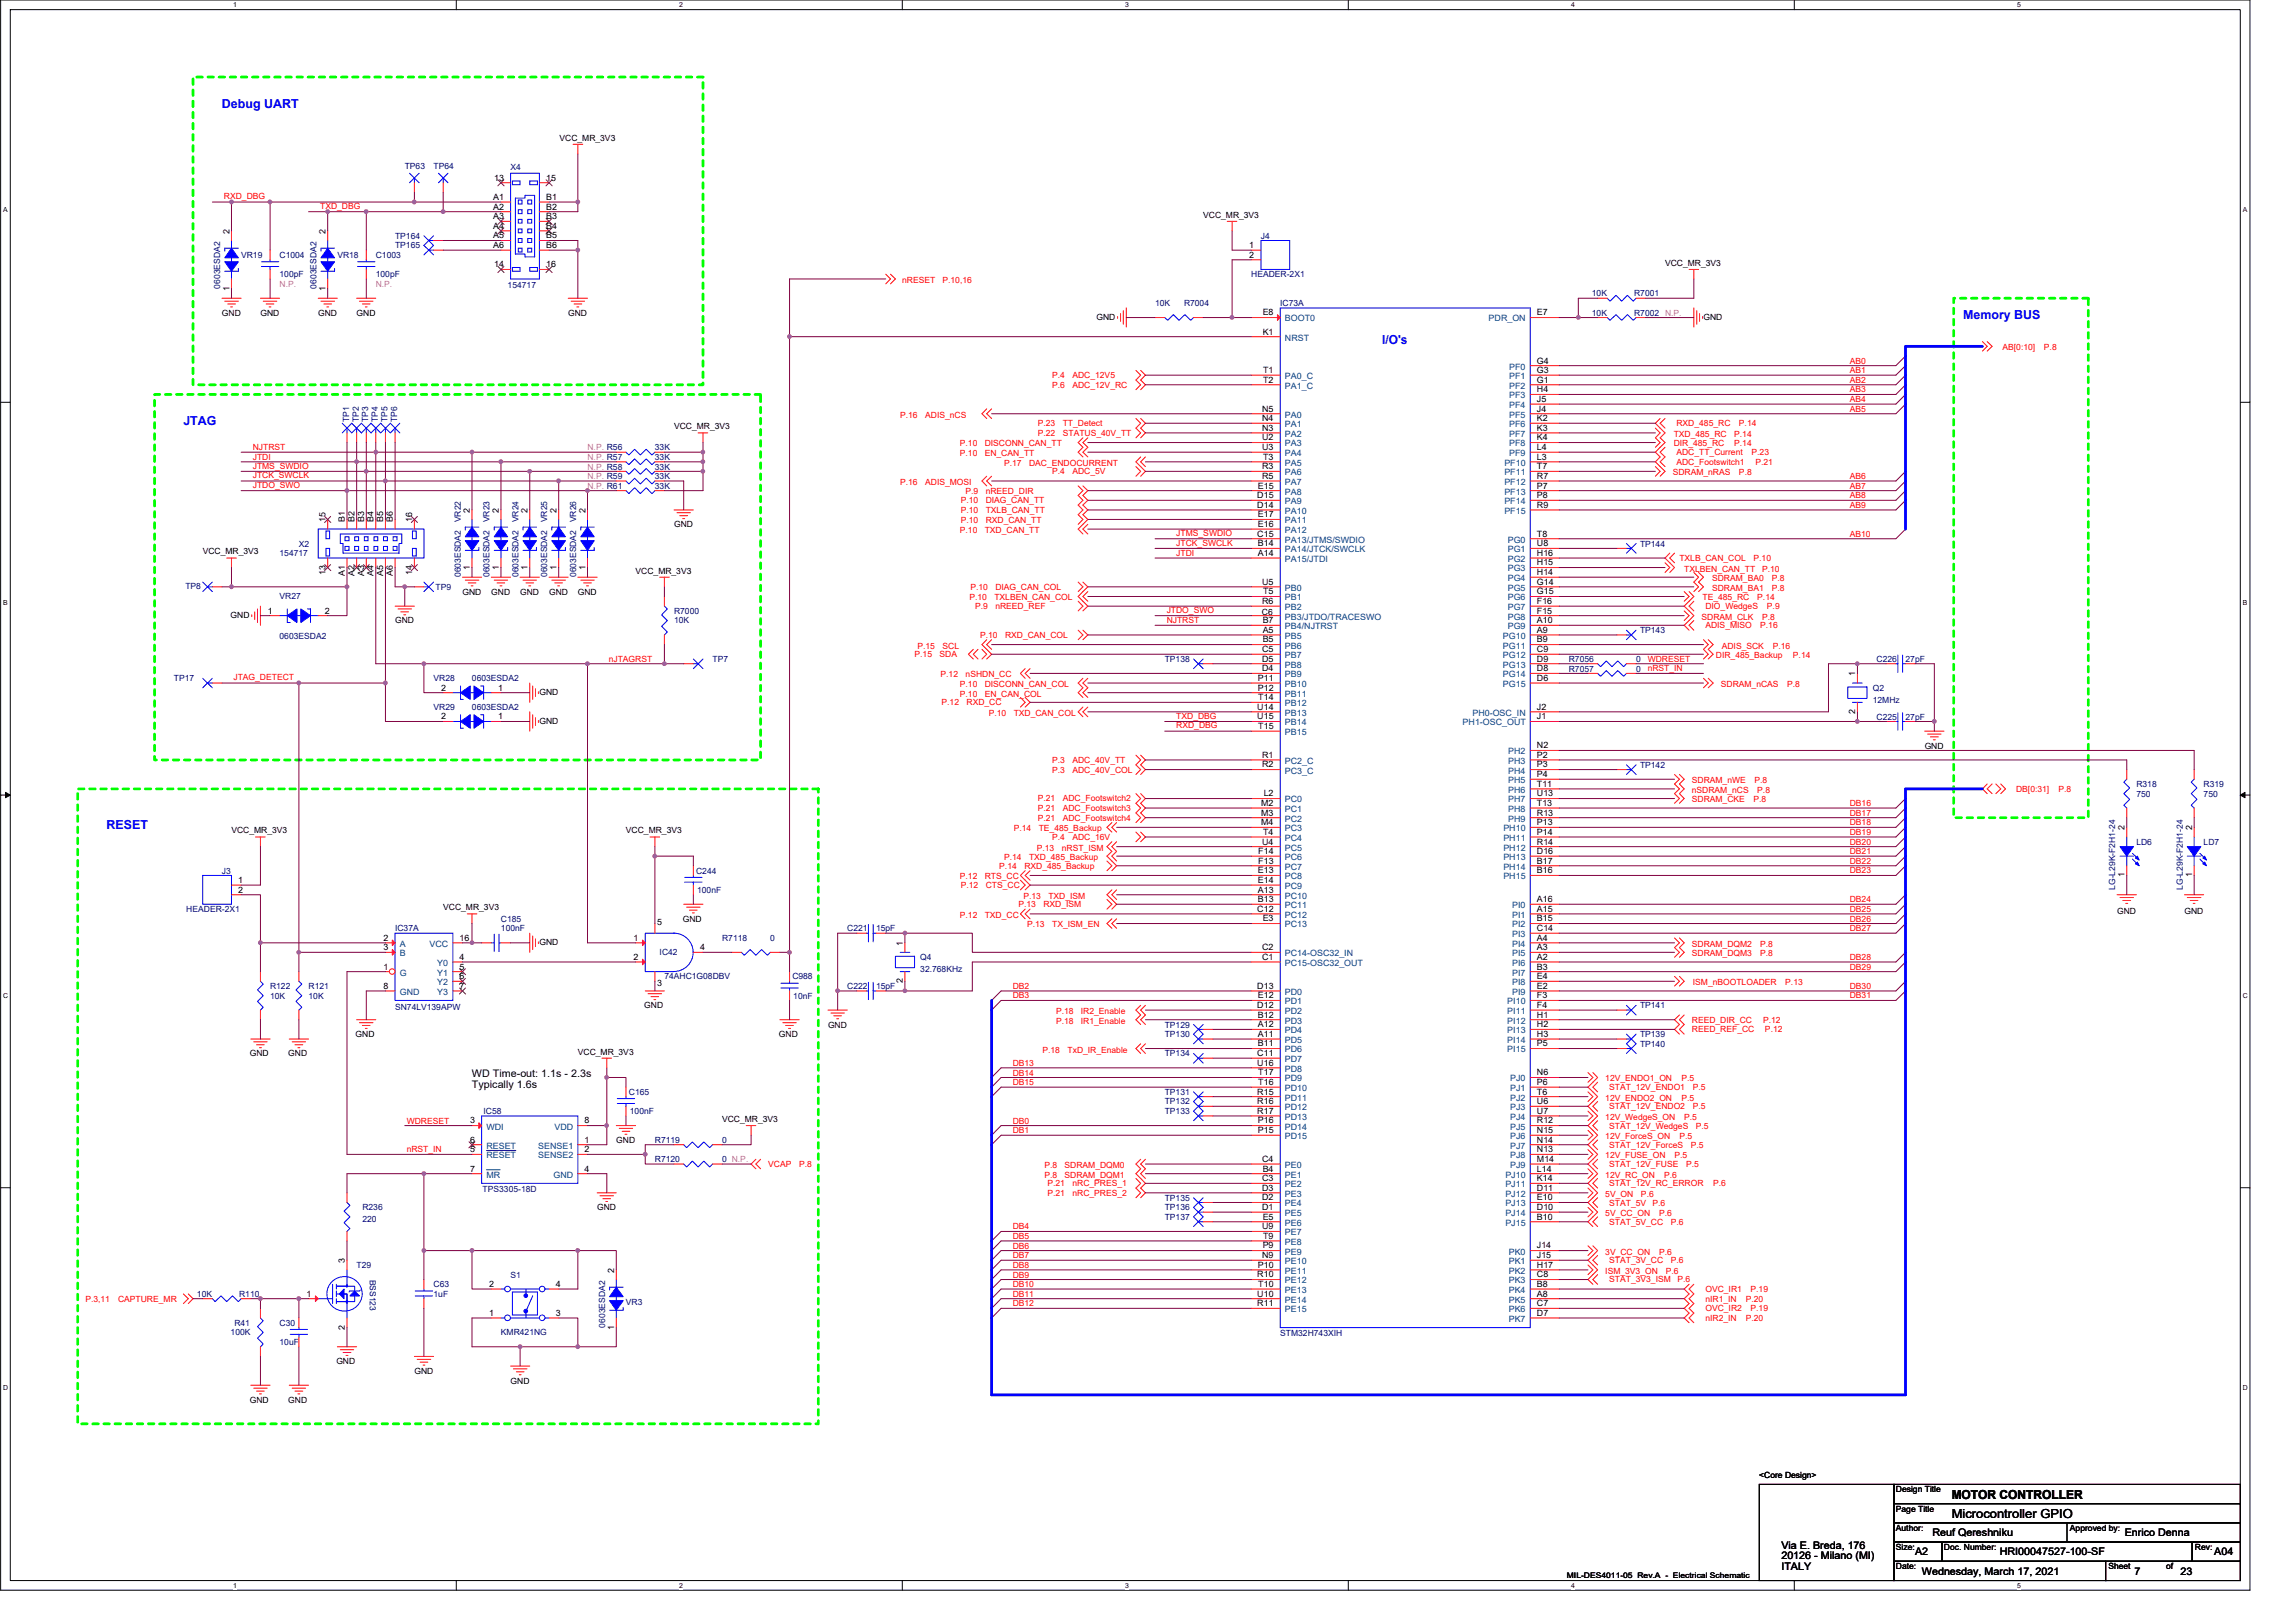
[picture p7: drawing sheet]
<svg xmlns="http://www.w3.org/2000/svg" width="297mm" height="210mm" viewBox="0 0 297 210" stroke-linecap="round" stroke-linejoin="round" font-family="sans-serif">
<defs><g id="words">
<g font-size="1.6" fill="#00f">
<text x="28.7" y="13.9">Debug UART</text>
<text x="254" y="41.3">Memory BUS</text>
<text x="178.8" y="44.6">I/O's</text>
<text x="23.7" y="55">JTAG</text>
<text x="13.8" y="107.3">RESET</text>
</g>
<g font-size="1.6">
<text x="252.5" y="196.3">Microcontroller GPIO</text>
<text x="252.5" y="193.9">MOTOR CONTROLLER</text>
</g>
<g font-size="1.4">
<text x="61.1" y="139.4">WD Time-out: 1.1s - 2.3s</text>
<text x="61.1" y="140.8">Typically 1.6s</text>
<text x="230.5" y="200.4">Via E. Breda, 176</text>
<text x="230.5" y="201.8">20126 - Milano (MI)</text>
<text x="230.5" y="203.2">ITALY</text>
<text x="247.8" y="201.2">A2</text>
<text x="248.6" y="203.7">Wednesday, March 17, 2021</text>
<text x="250" y="198.8">Reuf Qereshniku</text>
<text x="258.7" y="201.2">HRI00047527-100-SF</text>
<text x="274.9" y="198.8">Enrico Denna</text>
<text x="276.1" y="203.7">7</text>
<text x="282.1" y="203.7">23</text>
<text x="286.5" y="201.2">A04</text>
</g>
<g font-size="1.1" fill="#000080">
<text x="52.4" y="21.9">TP63</text>
<text x="56.1" y="21.9">TP64</text>
<text x="66.1" y="22.1">X4</text>
<text x="31.2" y="33.4">VR19</text>
<text x="36.2" y="33.4">C1004</text>
<text x="36.2" y="35.9">100pF</text>
<text x="43.6" y="33.4">VR18</text>
<text x="48.6" y="33.4">C1003</text>
<text x="48.6" y="35.9">100pF</text>
<text x="51.1" y="32.1">TP165</text>
<text x="51.1" y="30.9">TP164</text>
<text x="161.9" y="35.9">HEADER-2X1</text>
<text x="163.1" y="30.9">J4</text>
<text x="28.5" y="37.3" transform="rotate(-90 28.5 37.3)">0603ESDA2</text>
<text x="40.9" y="37.3" transform="rotate(-90 40.9 37.3)">0603ESDA2</text>
<text x="65.7" y="37.2">154717</text>
<text x="149.4" y="39.6">10K</text>
<text x="153.2" y="39.6">R7004</text>
<text x="165.6" y="39.6">IC73A</text>
<text x="205.9" y="40.9">10K</text>
<text x="205.9" y="38.4">10K</text>
<text x="211.4" y="40.9">R7002 N.P.</text>
<text x="211.4" y="38.4">R7001</text>
<text x="45.2" y="54.7" transform="rotate(-90 45.2 54.7)">TP1</text>
<text x="46.4" y="54.7" transform="rotate(-90 46.4 54.7)">TP2</text>
<text x="47.6" y="54.7" transform="rotate(-90 47.6 54.7)">TP3</text>
<text x="48.9" y="54.7" transform="rotate(-90 48.9 54.7)">TP4</text>
<text x="50.1" y="54.7" transform="rotate(-90 50.1 54.7)">TP5</text>
<text x="51.4" y="54.7" transform="rotate(-90 51.4 54.7)">TP6</text>
<text x="84.7" y="58.3">33K</text>
<text x="84.7" y="59.5">33K</text>
<text x="84.7" y="60.8">33K</text>
<text x="84.7" y="63.2">33K</text>
<text x="84.7" y="62">33K</text>
<text x="36.2" y="72">154717</text>
<text x="38.7" y="70.7">X2</text>
<text x="59.6" y="67.6" transform="rotate(-90 59.6 67.6)">VR22</text>
<text x="63.3" y="67.6" transform="rotate(-90 63.3 67.6)">VR23</text>
<text x="67.1" y="67.6" transform="rotate(-90 67.1 67.6)">VR24</text>
<text x="70.8" y="67.6" transform="rotate(-90 70.8 67.6)">VR25</text>
<text x="74.5" y="67.6" transform="rotate(-90 74.5 67.6)">VR26</text>
<text x="212.2" y="70.7">TP144</text>
<text x="24" y="76.2">TP8</text>
<text x="36.2" y="77.6">VR27</text>
<text x="56.3" y="76.3">TP9</text>
<text x="59.6" y="74.7" transform="rotate(-90 59.6 74.7)">0603ESDA2</text>
<text x="63.3" y="74.7" transform="rotate(-90 63.3 74.7)">0603ESDA2</text>
<text x="67.1" y="74.7" transform="rotate(-90 67.1 74.7)">0603ESDA2</text>
<text x="70.8" y="74.7" transform="rotate(-90 70.8 74.7)">0603ESDA2</text>
<text x="74.5" y="74.7" transform="rotate(-90 74.5 74.7)">0603ESDA2</text>
<text x="36.2" y="82.7">0603ESDA2</text>
<text x="87.2" y="79.4">R7000</text>
<text x="87.2" y="80.7">10K</text>
<text x="212.2" y="81.9">TP143</text>
<text x="22.5" y="88.1">TP17</text>
<text x="56.1" y="88.1">VR28</text>
<text x="61.1" y="88.1">0603ESDA2</text>
<text x="92.2" y="85.7">TP7</text>
<text x="150.7" y="85.7">TP138</text>
<text x="203" y="86.9">R7057</text>
<text x="203" y="85.7">R7056</text>
<text x="211.7" y="86.9">0</text>
<text x="211.7" y="85.7">0</text>
<text x="242.3" y="89.4">Q2</text>
<text x="242.8" y="85.7">C226</text>
<text x="246.5" y="85.7">27pF</text>
<text x="56.1" y="91.9">VR29</text>
<text x="61.1" y="91.9">0603ESDA2</text>
<text x="242.3" y="90.9">12MHz</text>
<text x="242.8" y="93.1">C225</text>
<text x="246.5" y="93.1">27pF</text>
<text x="212.2" y="99.3">TP142</text>
<text x="276.4" y="101.8">R318</text>
<text x="285.1" y="101.8">R319</text>
<text x="276.4" y="103.1">750</text>
<text x="285.1" y="103.1">750</text>
<text x="28.7" y="113">J3</text>
<text x="90.1" y="113">C244</text>
<text x="276.4" y="109.3">LD6</text>
<text x="285.1" y="109.3">LD7</text>
<text x="24.1" y="118">HEADER-2X1</text>
<text x="64.8" y="119.3">C185</text>
<text x="90.2" y="115.5">100nF</text>
<text x="273.7" y="115.1" transform="rotate(-90 273.7 115.1)">LG-L29K-F2H1-24</text>
<text x="282.4" y="115.1" transform="rotate(-90 282.4 115.1)">LG-L29K-F2H1-24</text>
<text x="51.1" y="120.5">IC37A</text>
<text x="64.8" y="120.5">100nF</text>
<text x="85.3" y="123.6">IC42</text>
<text x="93.4" y="121.8">R7118</text>
<text x="99.6" y="121.8">0</text>
<text x="109.6" y="120.5">C221</text>
<text x="113.3" y="120.5">15pF</text>
<text x="119.1" y="124.2">Q4</text>
<text x="119.1" y="125.7">32.768KHz</text>
<text x="34.9" y="128">R122</text>
<text x="34.9" y="129.2">10K</text>
<text x="39.9" y="128">R121</text>
<text x="39.9" y="129.2">10K</text>
<text x="51.1" y="130.7">SN74LV139APW</text>
<text x="86" y="126.7">74AHC1G08DBV</text>
<text x="102.5" y="126.7">C988</text>
<text x="102.6" y="129.2">10nF</text>
<text x="109.6" y="128">C222</text>
<text x="113.3" y="128">15pF</text>
<text x="212.2" y="130.5">TP141</text>
<text x="150.7" y="136.7">TP134</text>
<text x="150.7" y="132.9">TP129</text>
<text x="150.7" y="134.2">TP130</text>
<text x="212.2" y="134.2">TP139</text>
<text x="212.2" y="135.4">TP140</text>
<text x="81.4" y="141.7">C165</text>
<text x="150.7" y="142.9">TP132</text>
<text x="150.7" y="141.7">TP131</text>
<text x="62.6" y="144.1">IC58</text>
<text x="81.5" y="144.1">100nF</text>
<text x="84.7" y="147.9">R7119</text>
<text x="93.4" y="147.9">0</text>
<text x="150.7" y="144.1">TP133</text>
<text x="62.4" y="154.2">TPS3305-18D</text>
<text x="84.7" y="150.4">R7120</text>
<text x="93.4" y="150.4">0 N.P.</text>
<text x="150.7" y="155.3">TP135</text>
<text x="46.9" y="156.6">R236</text>
<text x="46.9" y="158.1">220</text>
<text x="150.7" y="157.8">TP137</text>
<text x="150.7" y="156.6">TP136</text>
<text x="25.5" y="167.8">10K</text>
<text x="30.9" y="167.8">R110</text>
<text x="46.1" y="164.1">T29</text>
<text x="47.9" y="165.5" transform="rotate(90 47.9 165.5)">BSS123</text>
<text x="56.1" y="166.6">C63</text>
<text x="56.1" y="167.8">1uF</text>
<text x="66.1" y="165.3">S1</text>
<text x="29.8" y="172.8">100K</text>
<text x="30.3" y="171.5">R41</text>
<text x="36.2" y="171.5">C30</text>
<text x="64.8" y="172.8">KMR421NG</text>
<text x="78.3" y="171.8" transform="rotate(-90 78.3 171.8)">0603ESDA2</text>
<text x="81" y="168.8">VR3</text>
<text x="165.6" y="172.9">STM32H743XIH</text>
<text x="36.2" y="174">10uF</text>
</g>
<g font-size="1.1">
<text x="63.9" y="23.4">13</text>
<text x="70.7" y="23.4">15</text>
<text x="72.4" y="18.2">VCC_MR_3V3</text>
<text x="63.8" y="25.9">A1</text>
<text x="63.8" y="27.1">A2</text>
<text x="63.8" y="28.4">A3</text>
<text x="63.8" y="29.6">A4</text>
<text x="70.7" y="25.9">B1</text>
<text x="70.7" y="27.1">B2</text>
<text x="70.7" y="28.4">B3</text>
<text x="70.7" y="29.6">B4</text>
<text x="155.7" y="28.2">VCC_MR_3V3</text>
<text x="29.7" y="30.2" transform="rotate(-90 29.7 30.2)">2</text>
<text x="42.1" y="30.2" transform="rotate(-90 42.1 30.2)">2</text>
<text x="63.8" y="30.8">A5</text>
<text x="63.8" y="32.1">A6</text>
<text x="63.9" y="34.6">14</text>
<text x="70.7" y="30.8">B5</text>
<text x="70.7" y="32.1">B6</text>
<text x="70.7" y="34.6">16</text>
<text x="161.6" y="32.1">1</text>
<text x="161.6" y="33.3">2</text>
<text x="215.4" y="34.4">VCC_MR_3V3</text>
<text x="28.7" y="40.9">GND</text>
<text x="29.7" y="37.6" transform="rotate(-90 29.7 37.6)">1</text>
<text x="33.7" y="40.9">GND</text>
<text x="41.2" y="40.9">GND</text>
<text x="42.1" y="37.6" transform="rotate(-90 42.1 37.6)">1</text>
<text x="46.1" y="40.9">GND</text>
<text x="73.5" y="40.9">GND</text>
<text x="141.9" y="41.3">GND</text>
<text x="163.4" y="40.8">E8</text>
<text x="198.8" y="40.8">E7</text>
<text x="220.4" y="41.3">GND</text>
<text x="163.4" y="43.3">K1</text>
<text x="198.8" y="47">G4</text>
<text x="163.3" y="53.3">N5</text>
<text x="163.4" y="48.3">T1</text>
<text x="163.4" y="49.5">T2</text>
<text x="198.8" y="49.5">G1</text>
<text x="198.8" y="48.3">G3</text>
<text x="198.8" y="50.8">H4</text>
<text x="198.8" y="52">J5</text>
<text x="198.8" y="53.3">J4</text>
<text x="87.2" y="55.5">VCC_MR_3V3</text>
<text x="163.3" y="54.5">N4</text>
<text x="163.3" y="55.7">N3</text>
<text x="163.3" y="57">U2</text>
<text x="163.3" y="58.2">U3</text>
<text x="163.4" y="59.5">T3</text>
<text x="198.8" y="59.5">L3</text>
<text x="198.8" y="54.5">K2</text>
<text x="198.8" y="55.7">K3</text>
<text x="198.8" y="57">K4</text>
<text x="198.8" y="58.2">L4</text>
<text x="162.7" y="65.7">D14</text>
<text x="162.7" y="64.5">D15</text>
<text x="162.7" y="63.2">E15</text>
<text x="163.3" y="60.7">R3</text>
<text x="163.3" y="62">R5</text>
<text x="198.8" y="60.7">T7</text>
<text x="198.8" y="62">R7</text>
<text x="198.8" y="63.2">P7</text>
<text x="198.8" y="64.5">P8</text>
<text x="198.8" y="65.7">R9</text>
<text x="26.2" y="71.7">VCC_MR_3V3</text>
<text x="42.1" y="67.6" transform="rotate(-90 42.1 67.6)">15</text>
<text x="44.6" y="67.6" transform="rotate(-90 44.6 67.6)">B1</text>
<text x="45.9" y="67.6" transform="rotate(-90 45.9 67.6)">B2</text>
<text x="47.1" y="67.6" transform="rotate(-90 47.1 67.6)">B3</text>
<text x="48.3" y="67.6" transform="rotate(-90 48.3 67.6)">B4</text>
<text x="49.6" y="67.6" transform="rotate(-90 49.6 67.6)">B5</text>
<text x="50.8" y="67.6" transform="rotate(-90 50.8 67.6)">B6</text>
<text x="53.3" y="67.6" transform="rotate(-90 53.3 67.6)">16</text>
<text x="60.8" y="66.3" transform="rotate(-90 60.8 66.3)">2</text>
<text x="64.5" y="66.3" transform="rotate(-90 64.5 66.3)">2</text>
<text x="68.3" y="66.3" transform="rotate(-90 68.3 66.3)">2</text>
<text x="72" y="66.3" transform="rotate(-90 72 66.3)">2</text>
<text x="75.7" y="66.3" transform="rotate(-90 75.7 66.3)">2</text>
<text x="87.2" y="68.2">GND</text>
<text x="162.7" y="69.4">C15</text>
<text x="162.7" y="66.9">E17</text>
<text x="162.7" y="68.2">E16</text>
<text x="162.7" y="70.7">B14</text>
<text x="162.7" y="71.9">A14</text>
<text x="198.8" y="69.4">T8</text>
<text x="198.8" y="70.7">U8</text>
<text x="198.8" y="71.9">H16</text>
<text x="42.1" y="74.3" transform="rotate(-90 42.1 74.3)">13</text>
<text x="44.6" y="74.5" transform="rotate(-90 44.6 74.5)">A1</text>
<text x="45.9" y="74.5" transform="rotate(-90 45.9 74.5)">A2</text>
<text x="47.1" y="74.5" transform="rotate(-90 47.1 74.5)">A3</text>
<text x="48.3" y="74.5" transform="rotate(-90 48.3 74.5)">A4</text>
<text x="49.6" y="74.5" transform="rotate(-90 49.6 74.5)">A5</text>
<text x="50.8" y="74.5" transform="rotate(-90 50.8 74.5)">A6</text>
<text x="53.3" y="74.3" transform="rotate(-90 53.3 74.3)">14</text>
<text x="59.8" y="76.9">GND</text>
<text x="60.8" y="73.7" transform="rotate(-90 60.8 73.7)">1</text>
<text x="63.6" y="76.9">GND</text>
<text x="64.5" y="73.7" transform="rotate(-90 64.5 73.7)">1</text>
<text x="67.3" y="76.9">GND</text>
<text x="68.3" y="73.7" transform="rotate(-90 68.3 73.7)">1</text>
<text x="71" y="76.9">GND</text>
<text x="72" y="73.7" transform="rotate(-90 72 73.7)">1</text>
<text x="74.8" y="76.9">GND</text>
<text x="75.7" y="73.7" transform="rotate(-90 75.7 73.7)">1</text>
<text x="82.2" y="74.2">VCC_MR_3V3</text>
<text x="163.3" y="75.6">U5</text>
<text x="163.4" y="76.9">T5</text>
<text x="198.8" y="73.2">H15</text>
<text x="198.8" y="74.4">H14</text>
<text x="198.8" y="75.6">G14</text>
<text x="198.8" y="76.9">G15</text>
<text x="29.8" y="79.9">GND</text>
<text x="34.7" y="79.4">1</text>
<text x="42" y="79.4">2</text>
<text x="51.1" y="80.7">GND</text>
<text x="163.3" y="79.5">C6</text>
<text x="163.3" y="78.1">R6</text>
<text x="163.4" y="80.6">B7</text>
<text x="163.4" y="81.9">A5</text>
<text x="163.4" y="83.1">B5</text>
<text x="198.8" y="78.1">F16</text>
<text x="198.8" y="79.4">F15</text>
<text x="198.8" y="80.6">A10</text>
<text x="198.8" y="81.9">A9</text>
<text x="198.8" y="83.1">B9</text>
<text x="57.1" y="89.3">2</text>
<text x="64.4" y="89.3">1</text>
<text x="69.8" y="89.9">GND</text>
<text x="162.7" y="88.1">P11</text>
<text x="162.7" y="89.3">P12</text>
<text x="163.3" y="84.4">C5</text>
<text x="163.3" y="85.6">D5</text>
<text x="163.3" y="86.8">D4</text>
<text x="198.8" y="84.4">C9</text>
<text x="198.8" y="85.6">D9</text>
<text x="198.8" y="86.8">D8</text>
<text x="198.8" y="88.1">D6</text>
<text x="240" y="87.5" transform="rotate(-90 240 87.5)">1</text>
<text x="57.1" y="93.1">2</text>
<text x="64.4" y="93.1">1</text>
<text x="69.8" y="93.6">GND</text>
<text x="162.7" y="91.8">U14</text>
<text x="162.7" y="93.1">U15</text>
<text x="162.8" y="90.6">T14</text>
<text x="162.8" y="94.3">T15</text>
<text x="198.8" y="93.1">J1</text>
<text x="198.8" y="91.8">J2</text>
<text x="240" y="92.4" transform="rotate(-90 240 92.4)">2</text>
<text x="163.3" y="98">R1</text>
<text x="163.3" y="99.3">R2</text>
<text x="198.8" y="96.8">N2</text>
<text x="198.8" y="98">P2</text>
<text x="198.8" y="99.3">P3</text>
<text x="198.8" y="100.5">P4</text>
<text x="198.8" y="101.8">T11</text>
<text x="249" y="96.9">GND</text>
<text x="29.9" y="107.8">VCC_MR_3V3</text>
<text x="81" y="107.8">VCC_MR_3V3</text>
<text x="163.2" y="104.3">M2</text>
<text x="163.2" y="105.5">M3</text>
<text x="163.2" y="106.8">M4</text>
<text x="163.5" y="103">L2</text>
<text x="198.8" y="103">U13</text>
<text x="198.8" y="104.3">T13</text>
<text x="198.8" y="105.5">R13</text>
<text x="198.8" y="106.8">P13</text>
<text x="274.9" y="107.4" transform="rotate(-90 274.9 107.4)">2</text>
<text x="283.6" y="107.4" transform="rotate(-90 283.6 107.4)">2</text>
<text x="162.7" y="113">E13</text>
<text x="162.8" y="110.5">F14</text>
<text x="162.8" y="111.7">F13</text>
<text x="163.3" y="109.3">U4</text>
<text x="163.4" y="108">T4</text>
<text x="198.8" y="108">P14</text>
<text x="198.8" y="109.3">R14</text>
<text x="198.8" y="110.5">D16</text>
<text x="198.8" y="111.7">B17</text>
<text x="198.8" y="113">B16</text>
<text x="274.9" y="113.5" transform="rotate(-90 274.9 113.5)">1</text>
<text x="283.6" y="113.5" transform="rotate(-90 283.6 113.5)">1</text>
<text x="30.8" y="114.2">1</text>
<text x="30.8" y="115.5">2</text>
<text x="57.3" y="117.8">VCC_MR_3V3</text>
<text x="85" y="119.6">5</text>
<text x="88.3" y="119.3">GND</text>
<text x="162.7" y="118">C12</text>
<text x="162.7" y="115.5">A13</text>
<text x="162.7" y="116.7">B13</text>
<text x="162.7" y="114.2">E14</text>
<text x="163.4" y="119.2">E3</text>
<text x="198.8" y="116.7">A16</text>
<text x="198.8" y="118">A15</text>
<text x="198.8" y="119.2">B15</text>
<text x="273.9" y="118.3">GND</text>
<text x="282.6" y="118.3">GND</text>
<text x="49.6" y="125.4">1</text>
<text x="49.6" y="122.9">3</text>
<text x="49.6" y="121.7">2</text>
<text x="59.5" y="124.2">4</text>
<text x="59.5" y="125.4">5</text>
<text x="59.5" y="121.7">16</text>
<text x="69.8" y="122.2">GND</text>
<text x="82" y="121.7">1</text>
<text x="82" y="124.2">2</text>
<text x="90.6" y="122.9">4</text>
<text x="116.8" y="122.3" transform="rotate(-90 116.8 122.3)">1</text>
<text x="163.3" y="122.9">C2</text>
<text x="163.3" y="124.2">C1</text>
<text x="198.8" y="120.5">C14</text>
<text x="198.8" y="121.7">A4</text>
<text x="198.8" y="122.9">A3</text>
<text x="198.8" y="124.2">A2</text>
<text x="198.8" y="125.4">B3</text>
<text x="49.6" y="127.9">8</text>
<text x="59.5" y="126.7">6</text>
<text x="59.5" y="127.9">7</text>
<text x="83.4" y="130.5">GND</text>
<text x="85" y="127.6">3</text>
<text x="116.8" y="127.2" transform="rotate(-90 116.8 127.2)">2</text>
<text x="162.7" y="127.9">D13</text>
<text x="162.7" y="130.4">D12</text>
<text x="162.7" y="129.2">E12</text>
<text x="162.7" y="131.7">B12</text>
<text x="198.8" y="126.7">E4</text>
<text x="198.8" y="127.9">E2</text>
<text x="198.8" y="129.2">F3</text>
<text x="198.8" y="130.4">F4</text>
<text x="198.8" y="131.7">H1</text>
<text x="32.3" y="136.7">GND</text>
<text x="37.3" y="136.7">GND</text>
<text x="46" y="134.2">GND</text>
<text x="74.8" y="136.4">VCC_MR_3V3</text>
<text x="100.8" y="134.2">GND</text>
<text x="107.1" y="132.9">GND</text>
<text x="162.7" y="136.6">C11</text>
<text x="162.7" y="137.9">U16</text>
<text x="162.7" y="132.9">A12</text>
<text x="162.7" y="134.2">A11</text>
<text x="162.7" y="135.4">B11</text>
<text x="198.8" y="132.9">H2</text>
<text x="198.8" y="134.2">H3</text>
<text x="198.8" y="135.4">P5</text>
<text x="162.7" y="141.6">R15</text>
<text x="162.7" y="142.9">R16</text>
<text x="162.8" y="140.4">T16</text>
<text x="162.8" y="139.1">T17</text>
<text x="198.8" y="139.1">N6</text>
<text x="198.8" y="140.4">P6</text>
<text x="198.8" y="141.6">T6</text>
<text x="198.8" y="142.9">U6</text>
<text x="60.8" y="145.4">3</text>
<text x="60.8" y="147.8">6</text>
<text x="60.8" y="149.1">5</text>
<text x="75.6" y="147.8">1</text>
<text x="75.6" y="149.1">2</text>
<text x="75.6" y="145.4">8</text>
<text x="79.7" y="147.9">GND</text>
<text x="93.4" y="145.1">VCC_MR_3V3</text>
<text x="162.7" y="144.1">R17</text>
<text x="162.7" y="145.4">P16</text>
<text x="162.7" y="146.6">P15</text>
<text x="198.8" y="144.1">U7</text>
<text x="198.8" y="145.4">R12</text>
<text x="198.8" y="146.6">N15</text>
<text x="198.8" y="147.8">N14</text>
<text x="198.8" y="149.1">N13</text>
<text x="60.8" y="151.6">7</text>
<text x="75.6" y="151.6">4</text>
<text x="163.3" y="152.8">C3</text>
<text x="163.3" y="150.3">C4</text>
<text x="163.3" y="154.1">D3</text>
<text x="163.3" y="155.3">D2</text>
<text x="163.4" y="151.6">B4</text>
<text x="198.8" y="150.3">M14</text>
<text x="198.8" y="151.6">L14</text>
<text x="198.8" y="152.8">K14</text>
<text x="198.8" y="154.1">D11</text>
<text x="198.8" y="155.3">E10</text>
<text x="77.3" y="156.6">GND</text>
<text x="163.3" y="156.5">D1</text>
<text x="163.3" y="159">U9</text>
<text x="163.4" y="157.8">E5</text>
<text x="163.4" y="161.5">P9</text>
<text x="163.4" y="160.3">T9</text>
<text x="198.8" y="156.5">D10</text>
<text x="198.8" y="157.8">B10</text>
<text x="198.8" y="161.5">J14</text>
<text x="39.7" y="167.7">1</text>
<text x="44.6" y="163.4" transform="rotate(-90 44.6 163.4)">3</text>
<text x="63.3" y="166.5">2</text>
<text x="71.9" y="166.5">4</text>
<text x="79.5" y="164.7" transform="rotate(-90 79.5 164.7)">2</text>
<text x="162.7" y="165.3">R10</text>
<text x="162.7" y="167.7">U10</text>
<text x="162.7" y="164">P10</text>
<text x="162.8" y="166.5">T10</text>
<text x="163.3" y="162.8">N9</text>
<text x="198.8" y="162.8">J15</text>
<text x="198.8" y="164">H17</text>
<text x="198.8" y="165.3">C8</text>
<text x="198.8" y="166.5">B8</text>
<text x="198.8" y="167.7">A8</text>
<text x="44.6" y="172" transform="rotate(-90 44.6 172)">2</text>
<text x="63.3" y="170.2">1</text>
<text x="71.9" y="170.2">3</text>
<text x="79.5" y="172" transform="rotate(-90 79.5 172)">1</text>
<text x="162.7" y="169">R11</text>
<text x="198.8" y="170.2">D7</text>
<text x="198.8" y="169">C7</text>
<text x="43.5" y="176.5">GND</text>
<text x="53.6" y="177.8">GND</text>
<text x="66.1" y="179">GND</text>
<text x="32.3" y="181.5">GND</text>
<text x="37.3" y="181.5">GND</text>
<text x="227.6" y="191.2">&lt;Core Design&gt;</text>
<text x="245.3" y="195.6">Page Title</text>
<text x="245.3" y="193.1">Design Title</text>
<text x="245.3" y="200.5">Size:</text>
<text x="245.3" y="203">Date:</text>
<text x="245.3" y="198">Author:</text>
<text x="251.5" y="200.5">Doc. Number:</text>
<text x="267.8" y="198">Approved by:</text>
<text x="272.8" y="203">Sheet</text>
<text x="280.2" y="203">of</text>
<text x="284" y="200.5">Rev:</text>
</g>
<g font-size="1.1" fill="#f00">
<text x="29" y="25.8">RXD_DBG</text>
<text x="41.4" y="27">TXD_DBG</text>
<text x="116.7" y="36.6">nRESET</text>
<text x="121.9" y="36.6">P.10,16</text>
<text x="239.3" y="47.1">AB0</text>
<text x="259.1" y="45.3">AB[0:10]</text>
<text x="264.4" y="45.3">P.8</text>
<text x="136.1" y="48.9">P.4</text>
<text x="136.1" y="50.2">P.6</text>
<text x="138.7" y="48.9">ADC_12V5</text>
<text x="138.7" y="50.2">ADC_12V_RC</text>
<text x="239.3" y="48.3">AB1</text>
<text x="239.3" y="49.5">AB2</text>
<text x="239.3" y="50.8">AB3</text>
<text x="239.3" y="52">AB4</text>
<text x="239.3" y="53.3">AB5</text>
<text x="32.7" y="58.3">NJTRST</text>
<text x="32.7" y="59.5">JTDI</text>
<text x="116.5" y="54">P.16</text>
<text x="119.7" y="54">ADIS_nCS</text>
<text x="124.2" y="57.8">P.10</text>
<text x="124.2" y="59">P.10</text>
<text x="127.4" y="57.8">DISCONN_CAN_TT</text>
<text x="127.4" y="59">EN_CAN_TT</text>
<text x="134.3" y="56.4">P.22</text>
<text x="134.3" y="55.2">P.23</text>
<text x="137.5" y="56.4">STATUS_40V_TT</text>
<text x="137.5" y="55.2">TT_Detect</text>
<text x="216.5" y="57.8">DIR_485_RC</text>
<text x="216.5" y="56.5">TXD_485_RC</text>
<text x="216.9" y="55.2">RXD_485_RC</text>
<text x="216.9" y="58.9">ADC_TT_Current</text>
<text x="224.4" y="57.8">P.14</text>
<text x="224.4" y="56.5">P.14</text>
<text x="225" y="55.2">P.14</text>
<text x="226.6" y="58.9">P.23</text>
<text x="32.7" y="60.6">JTMS_SWDIO</text>
<text x="32.7" y="61.9">JTCK_SWCLK</text>
<text x="32.7" y="63.1">JTDO_SWO</text>
<text x="116.5" y="62.8">P.16</text>
<text x="119.7" y="62.8">ADIS_MOSI</text>
<text x="124.3" y="65.1">P.10</text>
<text x="124.9" y="63.9">P.9</text>
<text x="127.5" y="65.1">DIAG_CAN_TT</text>
<text x="127.5" y="63.9">nREED_DIR</text>
<text x="129.9" y="60.3">P.17</text>
<text x="133.1" y="60.3">DAC_ENDOCURRENT</text>
<text x="136.1" y="61.4">P.4</text>
<text x="138.7" y="61.4">ADC_5V</text>
<text x="216.4" y="61.5">SDRAM_nRAS</text>
<text x="216.9" y="60.1">ADC_Footswitch1</text>
<text x="225" y="61.5">P.8</text>
<text x="227.1" y="60.1">P.21</text>
<text x="239.3" y="62">AB6</text>
<text x="239.3" y="63.2">AB7</text>
<text x="239.3" y="64.5">AB8</text>
<text x="239.3" y="65.7">AB9</text>
<text x="124.2" y="69">P.10</text>
<text x="124.3" y="66.4">P.10</text>
<text x="124.3" y="67.6">P.10</text>
<text x="127.4" y="69">TXD_CAN_TT</text>
<text x="127.5" y="66.4">TXLB_CAN_TT</text>
<text x="127.5" y="67.6">RXD_CAN_TT</text>
<text x="152.2" y="69.3">JTMS_SWDIO</text>
<text x="152.2" y="70.6">JTCK_SWCLK</text>
<text x="152.2" y="71.9">JTDI</text>
<text x="239.3" y="69.4">AB10</text>
<text x="125.4" y="77.7">P.10</text>
<text x="125.5" y="76.3">P.10</text>
<text x="128.6" y="77.7">TXLBEN_CAN_COL</text>
<text x="128.8" y="76.3">DIAG_CAN_COL</text>
<text x="217.3" y="72.6">TXLB_CAN_COL</text>
<text x="217.9" y="74">TXLBEN_CAN_TT</text>
<text x="220.3" y="77.7">TE_485_RC</text>
<text x="221.5" y="75.2">SDRAM_BA0</text>
<text x="221.5" y="76.4">SDRAM_BA1</text>
<text x="226.9" y="72.6">P.10</text>
<text x="227.3" y="77.7">P.14</text>
<text x="228" y="74">P.10</text>
<text x="229.2" y="75.2">P.8</text>
<text x="229.2" y="76.4">P.8</text>
<text x="118.7" y="83.9">P.15</text>
<text x="121.9" y="83.9">SCL</text>
<text x="126.2" y="78.8">P.9</text>
<text x="126.8" y="82.5">P.10</text>
<text x="128.8" y="78.8">nREED_REF</text>
<text x="130" y="82.5">RXD_CAN_COL</text>
<text x="150.9" y="80.6">NJTRST</text>
<text x="150.9" y="79.3">JTDO_SWO</text>
<text x="220.1" y="80.2">SDRAM_CLK</text>
<text x="220.6" y="81.3">ADIS_MISO</text>
<text x="220.6" y="78.8">DIO_WedgeS</text>
<text x="222.8" y="83.9">ADIS_SCK</text>
<text x="227.7" y="81.3">P.16</text>
<text x="228" y="80.2">P.8</text>
<text x="228.6" y="78.8">P.9</text>
<text x="229.3" y="83.9">P.16</text>
<text x="30.2" y="88">JTAG_DETECT</text>
<text x="78.8" y="85.6">nJTAGRST</text>
<text x="118.3" y="85">P.15</text>
<text x="121.6" y="85">SDA</text>
<text x="121.7" y="87.7">P.12</text>
<text x="124.2" y="88.9">P.10</text>
<text x="124.9" y="87.7">nSHDN_CC</text>
<text x="127.4" y="88.9">DISCONN_CAN_COL</text>
<text x="213.2" y="85.6">WDRESET</text>
<text x="213.2" y="86.8">nRST_IN</text>
<text x="222" y="85.2">DIR_485_Backup</text>
<text x="222.6" y="88.9">SDRAM_nCAS</text>
<text x="231.2" y="88.9">P.8</text>
<text x="232" y="85.2">P.14</text>
<text x="121.8" y="91.2">P.12</text>
<text x="124.2" y="90.1">P.10</text>
<text x="125" y="91.2">RXD_CC</text>
<text x="127.4" y="90.1">EN_CAN_COL</text>
<text x="127.9" y="92.6">P.10</text>
<text x="131.1" y="92.6">TXD_CAN_COL</text>
<text x="152.2" y="93">TXD_DBG</text>
<text x="152.2" y="94.2">RXD_DBG</text>
<text x="136.1" y="98.7">P.3</text>
<text x="136.1" y="100">P.3</text>
<text x="138.7" y="98.7">ADC_40V_TT</text>
<text x="138.7" y="100">ADC_40V_COL</text>
<text x="218.9" y="101.3">SDRAM_nWE</text>
<text x="227" y="101.3">P.8</text>
<text x="131.1" y="107.5">P.14</text>
<text x="134.3" y="103.7">P.21</text>
<text x="134.3" y="104.9">P.21</text>
<text x="134.3" y="106.2">P.21</text>
<text x="134.4" y="107.5">TE_485_Backup</text>
<text x="137.5" y="103.7">ADC_Footswitch2</text>
<text x="137.5" y="104.9">ADC_Footswitch3</text>
<text x="137.5" y="106.2">ADC_Footswitch4</text>
<text x="218.9" y="102.6">nSDRAM_nCS</text>
<text x="218.9" y="103.8">SDRAM_CKE</text>
<text x="226.9" y="103.8">P.8</text>
<text x="227.3" y="102.6">P.8</text>
<text x="239.3" y="104.3">DB16</text>
<text x="239.3" y="105.5">DB17</text>
<text x="239.3" y="106.8">DB18</text>
<text x="260.8" y="102.4">DB[0:31]</text>
<text x="266.3" y="102.4">P.8</text>
<text x="124.2" y="113.8">P.12</text>
<text x="127.4" y="113.8">RTS_CC</text>
<text x="129.3" y="112.4">P.14</text>
<text x="129.9" y="111.3">P.14</text>
<text x="132.5" y="112.4">RXD_485_Backup</text>
<text x="133.1" y="111.3">TXD_485_Backup</text>
<text x="134.1" y="110">P.13</text>
<text x="136.1" y="108.7">P.4</text>
<text x="137.4" y="110">nRST_ISM</text>
<text x="138.7" y="108.7">ADC_16V</text>
<text x="239.3" y="108">DB19</text>
<text x="239.3" y="109.3">DB20</text>
<text x="239.3" y="110.5">DB21</text>
<text x="239.3" y="111.8">DB22</text>
<text x="239.3" y="113">DB23</text>
<text x="124.2" y="118.8">P.12</text>
<text x="124.3" y="114.9">P.12</text>
<text x="127.4" y="118.8">TXD_CC</text>
<text x="127.5" y="114.9">CTS_CC</text>
<text x="131.8" y="117.4">P.13</text>
<text x="132.4" y="116.3">P.13</text>
<text x="132.9" y="120">P.13</text>
<text x="135" y="117.4">RXD_ISM</text>
<text x="135.6" y="116.3">TXD_ISM</text>
<text x="136.1" y="120">TX_ISM_EN</text>
<text x="239.3" y="116.7">DB24</text>
<text x="239.3" y="118">DB25</text>
<text x="239.3" y="119.2">DB26</text>
<text x="218.9" y="123.7">SDRAM_DQM3</text>
<text x="218.9" y="122.5">SDRAM_DQM2</text>
<text x="227.7" y="123.7">P.8</text>
<text x="227.7" y="122.5">P.8</text>
<text x="239.3" y="120.5">DB27</text>
<text x="239.3" y="124.2">DB28</text>
<text x="239.3" y="125.5">DB29</text>
<text x="131" y="128">DB2</text>
<text x="131" y="129.2">DB3</text>
<text x="136.6" y="131.2">P.18</text>
<text x="139.8" y="131.2">IR2_Enable</text>
<text x="219" y="127.5">ISM_nBOOTLOADER</text>
<text x="231" y="127.5">P.13</text>
<text x="239.3" y="128">DB30</text>
<text x="239.3" y="129.2">DB31</text>
<text x="131" y="137.9">DB13</text>
<text x="134.9" y="136.2">P.18</text>
<text x="136.6" y="132.4">P.18</text>
<text x="138.1" y="136.2">TxD_IR_Enable</text>
<text x="139.8" y="132.4">IR1_Enable</text>
<text x="218.9" y="133.6">REED_REF_CC</text>
<text x="218.9" y="132.3">REED_DIR_CC</text>
<text x="228.1" y="132.3">P.12</text>
<text x="228.3" y="133.6">P.12</text>
<text x="131" y="139.1">DB14</text>
<text x="131" y="140.4">DB15</text>
<text x="207.7" y="139.9">12V_ENDO1_ON</text>
<text x="207.7" y="142.4">12V_ENDO2_ON</text>
<text x="208.2" y="141">STAT_12V_ENDO1</text>
<text x="208.2" y="143.5">STAT_12V_ENDO2</text>
<text x="217.5" y="139.9">P.5</text>
<text x="217.5" y="142.4">P.5</text>
<text x="219" y="141">P.5</text>
<text x="219" y="143.5">P.5</text>
<text x="52.6" y="145.4">WDRESET</text>
<text x="52.6" y="149">nRST_IN</text>
<text x="131" y="145.4">DB0</text>
<text x="131" y="146.6">DB1</text>
<text x="207.7" y="144.9">12V_WedgeS_ON</text>
<text x="207.7" y="147.4">12V_ForceS_ON</text>
<text x="207.7" y="149.9">12V_FUSE_ON</text>
<text x="208.2" y="146">STAT_12V_WedgeS</text>
<text x="208.2" y="148.5">STAT_12V_ForceS</text>
<text x="216.6" y="149.9">P.5</text>
<text x="217.3" y="147.4">P.5</text>
<text x="217.9" y="144.9">P.5</text>
<text x="218.8" y="148.5">P.5</text>
<text x="219.4" y="146">P.5</text>
<text x="99.4" y="151">VCAP</text>
<text x="103.4" y="151">P.8</text>
<text x="135.1" y="151.1">P.8</text>
<text x="135.1" y="152.4">P.8</text>
<text x="135.5" y="153.5">P.21</text>
<text x="135.5" y="154.7">P.21</text>
<text x="137.7" y="151.1">SDRAM_DQM0</text>
<text x="137.7" y="152.4">SDRAM_DQM1</text>
<text x="138.7" y="153.5">nRC_PRES_1</text>
<text x="138.7" y="154.7">nRC_PRES_2</text>
<text x="207.7" y="152.4">12V_RC_ON</text>
<text x="207.7" y="154.9">5V_ON</text>
<text x="208.2" y="151">STAT_12V_FUSE</text>
<text x="208.2" y="153.5">STAT_12V_RC_ERROR</text>
<text x="208.2" y="156">STAT_5V</text>
<text x="212.3" y="154.9">P.6</text>
<text x="213.8" y="156">P.6</text>
<text x="215.3" y="152.4">P.6</text>
<text x="218.1" y="151">P.5</text>
<text x="221.6" y="153.5">P.6</text>
<text x="131" y="159.1">DB4</text>
<text x="131" y="160.3">DB5</text>
<text x="131" y="161.5">DB6</text>
<text x="207.7" y="157.3">5V_CC_ON</text>
<text x="208.2" y="158.5">STAT_5V_CC</text>
<text x="214.6" y="157.3">P.6</text>
<text x="216.2" y="158.5">P.6</text>
<text x="131" y="162.8">DB7</text>
<text x="131" y="164">DB8</text>
<text x="131" y="165.3">DB9</text>
<text x="131" y="166.5">DB10</text>
<text x="131" y="167.8">DB11</text>
<text x="207.7" y="162.3">3V_CC_ON</text>
<text x="207.7" y="164.8">ISM_3V3_ON</text>
<text x="208.2" y="163.4">STAT_3V_CC</text>
<text x="208.2" y="165.9">STAT_3V3_ISM</text>
<text x="214.6" y="162.3">P.6</text>
<text x="215.5" y="164.8">P.6</text>
<text x="216.2" y="163.4">P.6</text>
<text x="217" y="165.9">P.6</text>
<text x="220.6" y="167.2">OVC_IR1</text>
<text x="226.5" y="167.2">P.19</text>
<text x="11" y="168.4">P.3,11</text>
<text x="15.3" y="168.4">CAPTURE_MR</text>
<text x="131" y="169">DB12</text>
<text x="220.6" y="170.9">nIR2_IN</text>
<text x="220.6" y="168.4">nIR1_IN</text>
<text x="220.6" y="169.7">OVC_IR2</text>
<text x="225.9" y="170.9">P.20</text>
<text x="225.9" y="168.4">P.20</text>
<text x="226.5" y="169.7">P.19</text>
</g>
<g font-size="1.1" fill="#f0f">
<text x="36.2" y="37.1">N.P.</text>
<text x="48.6" y="37.1">N.P.</text>
<text x="76" y="58.3">N.P. R56</text>
<text x="76" y="59.5">N.P. R57</text>
<text x="76" y="60.8">N.P. R58</text>
<text x="76" y="63.2">N.P. R61</text>
<text x="76" y="62">N.P. R59</text>
</g>
<g font-size="1.1" fill="#004080">
<text x="166.2" y="41.6">BOOT0</text>
<text x="192.6" y="41.6">PDR_ON</text>
<text x="166.2" y="44.1">NRST</text>
<text x="195.3" y="47.8">PF0</text>
<text x="166.2" y="49">PA0_C</text>
<text x="166.2" y="50.3">PA1_C</text>
<text x="195.3" y="50.3">PF2</text>
<text x="195.3" y="49">PF1</text>
<text x="195.3" y="51.5">PF3</text>
<text x="195.3" y="52.8">PF4</text>
<text x="166.2" y="54">PA0</text>
<text x="166.2" y="55.3">PA1</text>
<text x="166.2" y="56.5">PA2</text>
<text x="166.2" y="57.8">PA3</text>
<text x="166.2" y="59">PA4</text>
<text x="195.3" y="54">PF5</text>
<text x="195.3" y="55.3">PF6</text>
<text x="195.3" y="56.5">PF7</text>
<text x="195.3" y="57.8">PF8</text>
<text x="195.3" y="59">PF9</text>
<text x="166.2" y="60.3">PA5</text>
<text x="166.2" y="61.5">PA6</text>
<text x="166.2" y="62.7">PA7</text>
<text x="166.2" y="64">PA8</text>
<text x="166.2" y="65.2">PA9</text>
<text x="194.6" y="60.3">PF10</text>
<text x="194.6" y="61.5">PF11</text>
<text x="194.6" y="62.7">PF12</text>
<text x="194.6" y="64">PF13</text>
<text x="194.6" y="65.2">PF14</text>
<text x="166.2" y="66.5">PA10</text>
<text x="166.2" y="67.7">PA11</text>
<text x="166.2" y="69">PA12</text>
<text x="166.2" y="70.2">PA13/JTMS/SWDIO</text>
<text x="166.2" y="71.5">PA14/JTCK/SWCLK</text>
<text x="194.6" y="66.5">PF15</text>
<text x="195.1" y="70.2">PG0</text>
<text x="195.1" y="71.5">PG1</text>
<text x="166.2" y="72.7">PA15/JTDI</text>
<text x="166.2" y="76.4">PB0</text>
<text x="166.2" y="77.7">PB1</text>
<text x="195.1" y="72.7">PG2</text>
<text x="195.1" y="73.9">PG3</text>
<text x="195.1" y="75.2">PG4</text>
<text x="195.1" y="76.4">PG5</text>
<text x="195.1" y="77.7">PG6</text>
<text x="166.2" y="78.9">PB2</text>
<text x="166.2" y="80.2">PB3/JTDO/TRACESWO</text>
<text x="166.2" y="81.4">PB4/NJTRST</text>
<text x="166.2" y="82.7">PB5</text>
<text x="166.2" y="83.9">PB6</text>
<text x="194.4" y="82.7">PG10</text>
<text x="194.4" y="83.9">PG11</text>
<text x="195.1" y="78.9">PG7</text>
<text x="195.1" y="80.2">PG8</text>
<text x="195.1" y="81.4">PG9</text>
<text x="166.2" y="88.9">PB10</text>
<text x="166.2" y="85.2">PB7</text>
<text x="166.2" y="86.4">PB8</text>
<text x="166.2" y="87.6">PB9</text>
<text x="194.4" y="85.2">PG12</text>
<text x="194.4" y="86.4">PG13</text>
<text x="194.4" y="87.6">PG14</text>
<text x="194.4" y="88.9">PG15</text>
<text x="166.2" y="90.1">PB11</text>
<text x="166.2" y="91.4">PB12</text>
<text x="166.2" y="92.6">PB13</text>
<text x="166.2" y="93.9">PB14</text>
<text x="166.2" y="95.1">PB15</text>
<text x="189.2" y="93.9">PH1-OSC_OUT</text>
<text x="190.5" y="92.6">PH0-OSC_IN</text>
<text x="166.2" y="98.8">PC2_C</text>
<text x="166.2" y="100.1">PC3_C</text>
<text x="195.1" y="97.6">PH2</text>
<text x="195.1" y="98.8">PH3</text>
<text x="195.1" y="100.1">PH4</text>
<text x="195.1" y="101.3">PH5</text>
<text x="166.2" y="103.8">PC0</text>
<text x="166.2" y="105.1">PC1</text>
<text x="166.2" y="106.3">PC2</text>
<text x="166.2" y="107.5">PC3</text>
<text x="194.5" y="107.5">PH10</text>
<text x="195.1" y="102.6">PH6</text>
<text x="195.1" y="103.8">PH7</text>
<text x="195.1" y="105.1">PH8</text>
<text x="195.1" y="106.3">PH9</text>
<text x="166.2" y="108.8">PC4</text>
<text x="166.2" y="110">PC5</text>
<text x="166.2" y="111.3">PC6</text>
<text x="166.2" y="112.5">PC7</text>
<text x="166.2" y="113.8">PC8</text>
<text x="194.5" y="108.8">PH11</text>
<text x="194.5" y="110">PH12</text>
<text x="194.5" y="111.3">PH13</text>
<text x="194.5" y="112.5">PH14</text>
<text x="194.5" y="113.8">PH15</text>
<text x="166.2" y="116.3">PC10</text>
<text x="166.2" y="117.5">PC11</text>
<text x="166.2" y="118.7">PC12</text>
<text x="166.2" y="120">PC13</text>
<text x="166.2" y="115">PC9</text>
<text x="195.6" y="117.5">PI0</text>
<text x="195.6" y="118.7">PI1</text>
<text x="195.6" y="120">PI2</text>
<text x="51.7" y="123.7">B</text>
<text x="51.7" y="122.5">A</text>
<text x="55.6" y="122.5">VCC</text>
<text x="56.6" y="125">Y0</text>
<text x="166.2" y="123.7">PC14-OSC32_IN</text>
<text x="166.2" y="125">PC15-OSC32_OUT</text>
<text x="195.6" y="121.2">PI3</text>
<text x="195.6" y="122.5">PI4</text>
<text x="195.6" y="123.7">PI5</text>
<text x="195.6" y="125">PI6</text>
<text x="51.7" y="126.2">G</text>
<text x="51.7" y="128.7">GND</text>
<text x="56.6" y="126.2">Y1</text>
<text x="56.6" y="127.5">Y2</text>
<text x="56.6" y="128.7">Y3</text>
<text x="166.2" y="128.7">PD0</text>
<text x="166.2" y="129.9">PD1</text>
<text x="166.2" y="131.2">PD2</text>
<text x="195" y="129.9">PI10</text>
<text x="195" y="131.2">PI11</text>
<text x="195.6" y="126.2">PI7</text>
<text x="195.6" y="127.5">PI8</text>
<text x="195.6" y="128.7">PI9</text>
<text x="166.2" y="132.4">PD3</text>
<text x="166.2" y="133.7">PD4</text>
<text x="166.2" y="134.9">PD5</text>
<text x="166.2" y="136.2">PD6</text>
<text x="166.2" y="137.4">PD7</text>
<text x="195" y="132.4">PI12</text>
<text x="195" y="133.7">PI13</text>
<text x="195" y="134.9">PI14</text>
<text x="195" y="136.2">PI15</text>
<text x="166.2" y="141.2">PD10</text>
<text x="166.2" y="142.4">PD11</text>
<text x="166.2" y="143.6">PD12</text>
<text x="166.2" y="138.7">PD8</text>
<text x="166.2" y="139.9">PD9</text>
<text x="195.4" y="139.9">PJ0</text>
<text x="195.4" y="141.2">PJ1</text>
<text x="195.4" y="142.4">PJ2</text>
<text x="195.4" y="143.6">PJ3</text>
<text x="62.9" y="146.1">WDI</text>
<text x="62.9" y="148.6">RESET</text>
<text x="62.9" y="149.9">RESET</text>
<text x="69.6" y="148.6">SENSE1</text>
<text x="69.6" y="149.9">SENSE2</text>
<text x="71.7" y="146.1">VDD</text>
<text x="166.2" y="144.9">PD13</text>
<text x="166.2" y="146.1">PD14</text>
<text x="166.2" y="147.4">PD15</text>
<text x="195.4" y="144.9">PJ4</text>
<text x="195.4" y="146.1">PJ5</text>
<text x="195.4" y="147.4">PJ6</text>
<text x="195.4" y="148.6">PJ7</text>
<text x="195.4" y="149.9">PJ8</text>
<text x="62.9" y="152.4">MR</text>
<text x="71.6" y="152.4">GND</text>
<text x="166.2" y="153.6">PE2</text>
<text x="166.2" y="152.4">PE1</text>
<text x="166.2" y="151.1">PE0</text>
<text x="166.2" y="154.8">PE3</text>
<text x="194.8" y="152.4">PJ10</text>
<text x="194.8" y="153.6">PJ11</text>
<text x="194.8" y="154.8">PJ12</text>
<text x="195.4" y="151.1">PJ9</text>
<text x="166.2" y="156.1">PE4</text>
<text x="166.2" y="157.3">PE5</text>
<text x="166.2" y="158.6">PE6</text>
<text x="166.2" y="159.8">PE7</text>
<text x="166.2" y="161.1">PE8</text>
<text x="194.8" y="156.1">PJ13</text>
<text x="194.8" y="157.3">PJ14</text>
<text x="194.8" y="158.6">PJ15</text>
<text x="166.2" y="163.6">PE10</text>
<text x="166.2" y="164.8">PE11</text>
<text x="166.2" y="166.1">PE12</text>
<text x="166.2" y="167.3">PE13</text>
<text x="166.2" y="162.3">PE9</text>
<text x="195.2" y="163.6">PK1</text>
<text x="195.2" y="164.8">PK2</text>
<text x="195.2" y="166.1">PK3</text>
<text x="195.2" y="167.3">PK4</text>
<text x="195.2" y="162.3">PK0</text>
<text x="166.2" y="168.5">PE14</text>
<text x="166.2" y="169.8">PE15</text>
<text x="195.2" y="171">PK7</text>
<text x="195.2" y="168.5">PK5</text>
<text x="195.2" y="169.8">PK6</text>
</g>
<text font-size="1" x="202.7" y="204.2">MIL-DES4011-05 Rev.A - Electrical Schematic</text>
<g font-size=".9">
<text x="30.2" y="1">1</text>
<text x="87.9" y="1">2</text>
<text x="145.6" y="1">3</text>
<text x="203.3" y="1">4</text>
<text x="261" y="1">5</text>
<text x=".4" y="27.5">A</text>
<text x="290.1" y="27.5">A</text>
<text x=".4" y="78.3">B</text>
<text x="290.1" y="78.3">B</text>
<text x=".4" y="129.1">C</text>
<text x="290.1" y="129.1">C</text>
<text x=".4" y="179.9">D</text>
<text x="290.1" y="179.9">D</text>
<text x="30.2" y="205.4">1</text>
<text x="87.9" y="205.4">2</text>
<text x="145.6" y="205.4">3</text>
<text x="203.3" y="205.4">4</text>
<text x="261" y="205.4">5</text>
</g>
</g></defs>
<path d="M.1 0h291v205.7h-291zM1.3 1.2h288.5v203.3h-288.5z" fill="none" stroke="#000" stroke-width=".13"/>
<g fill="#fff">
<path d="M30.2 .1h.5v1h-.5z"/>
<path d="M30.2 204.6h.5v1h-.5z"/>
</g>
<path d="M59 0v1.2M59 204.5v1.2" fill="none" stroke="#000" stroke-width=".13"/>
<g fill="#fff">
<path d="M87.9 .1h.5v1h-.5z"/>
<path d="M87.9 204.6h.5v1h-.5z"/>
</g>
<path d="M116.7 0v1.2M116.7 204.5v1.2" fill="none" stroke="#000" stroke-width=".13"/>
<g fill="#fff">
<path d="M145.6 .1h.5v1h-.5z"/>
<path d="M145.6 204.6h.5v1h-.5z"/>
</g>
<path d="M174.4 0v1.2M174.4 204.5v1.2" fill="none" stroke="#000" stroke-width=".13"/>
<g fill="#fff">
<path d="M203.3 .1h.5v1h-.5z"/>
<path d="M203.3 204.6h.5v1h-.5z"/>
</g>
<path d="M232.1 0v1.2M232.1 204.5v1.2" fill="none" stroke="#000" stroke-width=".13"/>
<g fill="#fff">
<path d="M261 .1h.5v1h-.5z"/>
<path d="M261 204.6h.5v1h-.5z"/>
<path d="M.4 26.6h.6v1h-.6z"/>
<path d="M290.1 26.6h.6v1h-.6z"/>
<path d="M.4 77.4h.6v1h-.6z"/>
<path d="M290.1 77.4h.6v1h-.6z"/>
</g>
<path d="M.1 52h1.2M289.8 52h1.3" fill="none" stroke="#000" stroke-width=".13"/>
<g fill="#fff">
<path d="M.4 128.3h.6v1h-.6z"/>
<path d="M290.1 128.3h.7v1h-.7z"/>
</g>
<path d="M.1 102.9h1.2M289.8 102.9h1.3" fill="none" stroke="#000" stroke-width=".13"/>
<path d="M.7 102.5l.6 .4-.6 .3zM289.8 102.9l.6-.4v.7z" fill="#000" stroke="#000" stroke-width=".13"/>
<g fill="#fff">
<path d="M.4 179.1h.6v1h-.6z"/>
<path d="M290.1 179.1h.7v1h-.7z"/>
</g>
<path d="M.1 153.7h1.2M289.8 153.7h1.3M227.6 192h17.4v12.5h-17.4zM245 194.5h44.8v2.5h-44.8zM245 197h44.8v2.5h-44.8zM245 199.5h6.2v2.5h-6.2zM245 192h44.8v2.5h-44.8zM251.2 199.5h32.4v2.5h-32.4zM267.4 197v2.5M283.6 199.5h6.2v2.5h-6.2zM245 202h27.4v2.5h-27.4zM272.4 202h17.4v2.5h-17.4z" fill="none" stroke="#000" stroke-width=".13"/>
<path d="M25 10h65.9v39.8h-65.9zM252.7 38.6h17.5v67.2h-17.5zM20 51h78.4v47.3h-78.4zM10.1 102.1h95.8v82.1h-95.8z" fill="none" stroke="#0f0" stroke-width=".36" stroke-dasharray=".7 .7"/>
<g fill="none" stroke="#f00" stroke-width=".13">
<path d="M74.1 18.7h1.3M74.8 18.7v1.2M28.7 38.6h2.5M29.1 39h1.7M29.5 39.3h1M29.8 39.7h.3M29.9 36.1v1.2M29.9 29.9v1.2M33.7 38.6h2.5M34.1 39h1.7M34.4 39.3h1M34.8 39.7h.2"/>
<path d="M34.9 32.4v1.2M34.9 34.9v1.2M41.2 38.6h2.4M41.5 39h1.8M41.9 39.3h1M42.3 39.7h.2M42.4 36.1v1.2M42.4 29.9v1.2M46.1 38.6h2.5M46.5 39h1.8M46.9 39.3h1M47.3 39.7h.2"/>
<path d="M47.4 32.4v1.2M47.4 34.9v1.2M53.6 23.6v1.3M56.1 32.4h1.2M57.3 23.6v1.3M64.8 26.1h1.3M64.8 27.4h1.3M64.8 28.6h1.3M64.8 29.9h1.3M64.8 31.1h1.3M64.8 32.4h1.3M64.8 23.6h1.3"/>
<path d="M64.8 34.9h1.3M69.8 26.1h1.2M69.8 27.4h1.2M69.8 28.6h1.2M69.8 29.9h1.2M69.8 31.1h1.2M69.8 32.4h1.2M69.8 23.6h1.2M69.8 34.9h1.2M73.5 38.6h2.5M73.9 39h1.7M74.3 39.3h1"/>
<path d="M74.6 39.7h.3M114.6 35.5l.6 .6-.6 .6M115.2 35.5l.6 .6-.6 .6M145.7 39.8v2.5M158.8 28.6h1.2M159.4 28.6v1.3M161.9 32.4h1.2M161.9 33.6h1.2M218.5 34.9h1.2M219.1 34.9v1.2M219.1 39.8v2.5M44.9 56v1.3"/>
<path d="M46.1 56v1.3M47.4 56v1.3M51.1 56v1.3M79.7 58.5h1.3M84.7 58.5h1.3M90.3 56h1.3M90.9 56v1.3M127.7 52.9l-.7 .6 .7 .6M128.3 52.9l-.6 .6 .6 .6M140.1 56.6l-.6 .7 .6 .6-.6 .6 .6 .6M140.7 56.6l-.6 .7 .6 .6-.6 .6 .6 .6M144.6 41v.2"/>
<path d="M145 40.6v1M145.3 40.2v1.8M147 47.9l.6 .6-.6 .7 .6 .6-.6 .6M147 54.1l.6 .7-.6 .6 .6 .6-.6 .6M147.6 47.9l.6 .6-.6 .7 .6 .6-.6 .6M147.6 54.1l.6 .7-.6 .6 .6 .6-.6 .6M147.6 59.1l-.6 .7 1.2 1.2-.6 .6M148.2 59.1l-.6 .7 .6 .6M149.4 41.1h1.3M154.4 41.1h1.3M161.9 41.1h3.7M161.9 43.6h3.7"/>
<path d="M161.9 53.5h3.7M161.9 48.5h3.7M161.9 54.8h3.7M161.9 49.8h3.7M161.9 56h3.7M161.9 57.3h3.7M161.9 58.5h3.7M161.9 59.8h3.7M198 41.1h3.7M198 49.8h3.7M198 48.5h3.7M198 59.8h3.7"/>
<path d="M198 47.3h3.7M198 51h3.7M198 52.3h3.7M198 53.5h3.7M198 54.8h3.7M198 56h3.7M198 57.3h3.7M198 58.5h3.7M206.7 41.1h1.2M211.7 41.1h1.2M214.2 55.4l.6 .6-.6 .6 .6 .7-.6 .6M214.8 54.1l-.6 .7 1.2 1.2-.6 .6 .6 .7-1.2 1.2 .6 .6-.6 .7 1.2 1.2-.6 .6"/>
<path d="M215.4 54.1l-.6 .7 .6 .6M215.4 57.9l-.6 .6 .6 .6-.6 .7 .6 .6M219.5 40.2v1.8M219.9 40.6v1M220.3 41v.2M256.5 44.2l.6 .6-.6 .6M257.1 44.2l.6 .6-.6 .6M27.5 75.9h1.2M29.3 72.2h1.3M29.9 72.2v1.2M32.6 79.5v.3M33 79.2v1"/>
<path d="M33.3 78.8v1.7M33.7 78.4v2.5M34.9 79.7h1.3M41.2 79.7h1.2M42.4 72.2v1.2M42.4 67.2v1.3M44.9 72.2v1.2M44.9 67.2v1.3M46.1 72.2v1.2M46.1 67.2v1.3M47.4 72.2v1.2M47.4 67.2v1.3"/>
<path d="M48.6 72.2v1.2M48.6 67.2v1.3M49.9 72.2v1.2M49.9 67.2v1.3M51.1 78.4h2.5M51.1 72.2v1.2M51.1 67.2v1.3M51.5 78.8h1.7M51.9 79.2h.9M52.2 79.5h.3M53.6 72.2v1.2M53.6 67.2v1.3"/>
<path d="M53.6 75.9h1.2M59.8 74.7h2.5M60.2 75.1h1.8M60.6 75.4h1M61 75.8h.2M61.1 72.2v1.2M61.1 66v1.2M63.6 74.7h2.5M63.9 75.1h1.8M64.3 75.4h1M64.7 75.8h.2M64.8 72.2v1.2"/>
<path d="M64.8 66v1.2M67.3 74.7h2.5M67.7 75.1h1.7M68 75.4h1M68.4 75.8h.3M68.5 72.2v1.2M68.5 66v1.2M71 74.7h2.5M71.4 75.1h1.7M71.8 75.4h1M72.2 75.8h.2M74.8 74.7h2.5"/>
<path d="M75.1 75.1h1.8M75.5 75.4h1M75.9 75.8h.2M79.7 61h1.3M79.7 63.5h1.3M79.7 62.2h1.3M84.7 61h1.3M84.7 63.5h1.3M84.7 62.2h1.3M85.3 74.7h1.3M86 74.7v1.2M86 77.2v1.2"/>
<path d="M87.2 66h2.5M87.6 66.3h1.7M87.9 66.7h1.1M88.3 67.1h.3M127.7 61.6l-.7 .6 .7 .7M128.3 61.6l-.6 .6 .6 .7M139.5 62.9l.6 .6-.6 .6 .6 .6-.6 .6 .6 .7-.6 .6 .6 .6-.6 .6M139.5 75.3l.6 .6-.6 .6M139.5 77.8l.6 .6-.6 .6M140.1 62.9l.6 .6-.6 .6 .6 .6-.6 .6 .6 .7-.6 .6 .6 .6-1.2 1.3 .6 .6M140.1 75.3l.6 .6-1.2 1.3 1.2 1.2-.6 .6M140.7 76.5l-.6 .7 .6 .6"/>
<path d="M140.7 67.8l-.6 .7 .6 .6M147 60.4l.6 .6-.6 .6M161.9 66h3.7M161.9 67.2h3.7M161.9 68.5h3.7M161.9 69.7h3.7M161.9 71h3.7M161.9 72.2h3.7M161.9 61h3.7M161.9 62.2h3.7M161.9 63.5h3.7M161.9 64.7h3.7"/>
<path d="M161.9 75.9h3.7M161.9 77.2h3.7M161.9 78.4h3.7M161.9 79.7h3.7M198 61h3.7M198 62.2h3.7M198 63.5h3.7M198 64.7h3.7M198 66h3.7M198 69.7h3.7M198 71h3.7M198 72.2h3.7"/>
<path d="M198 73.4h3.7M198 74.7h3.7M198 75.9h3.7M198 77.2h3.7M198 78.4h3.7M198 79.7h3.7M214.2 60.4l.6 .6-.6 .6M215.4 72.8l.6 .6-.6 .7M216 71.6l-.6 .6 1.2 1.2-.6 .7M216.6 71.6l-.6 .6 .6 .6M217.9 79l.6 .7-.6 .6M217.9 76.5l.6 .7-.6 .6"/>
<path d="M218.5 76.5l.6 .7-1.2 1.2 1.2 1.3-1.2 1.2 .6 .6M219.1 77.8l-.6 .6 .6 .6M219.1 74.1l.6 .6-.6 .6 .6 .6-.6 .6M219.7 74.1l.7 .6-.7 .6 .7 .6-.7 .6M27.5 88.4h1.2M57.3 93.3h1.3M63.6 93.3h1.2M68.5 88.4v2.5M68.5 92.1v2.5M68.9 88.8v1.7M68.9 92.5v1.7M69.3 89.1v1"/>
<path d="M69.3 92.9v1M69.7 89.5v.2M69.7 93.2v.3M86 82.1v1.3M88.5 85.9h1.2M125.9 84l-.6 .6 .6 .7M126.5 84l-.6 .6 .6 .7M127 84l.7 .6-.7 .7M127.7 82.8l-.7 .6 1.3 1.2-.6 .7M128.3 82.8l-.6 .6 .6 .6M132 90.2l.6 .7-.6 .6M132.6 86.5l-.6 .6 .6 .7"/>
<path d="M132.6 90.2l.7 .7-.7 .6M133.3 86.5l-.7 .6 .7 .7M139.5 81.5l.6 .6-.6 .7M140.1 91.5l-.6 .6 .6 .6M140.1 87.8l-.6 .6 .6 .6-.6 .6 .6 .6M140.1 81.5l.6 .6-.6 .7M140.7 91.5l-.6 .6 .6 .6M140.7 87.8l-.6 .6 .6 .6-.6 .6 .6 .6M147 97.7l.6 .6-.6 .7 .6 .6-.6 .6M147.6 97.7l.6 .6-.6 .7 .6 .6-.6 .6M161.9 88.4h3.7M161.9 89.6h3.7"/>
<path d="M161.9 90.9h3.7M161.9 92.1h3.7M161.9 93.3h3.7M161.9 94.6h3.7M161.9 80.9h3.7M161.9 82.1h3.7M161.9 83.4h3.7M161.9 84.6h3.7M161.9 85.9h3.7M161.9 87.1h3.7M161.9 98.3h3.7M161.9 99.6h3.7"/>
<path d="M198 93.3h3.7M198 92.1h3.7M198 97.1h3.7M198 98.3h3.7M198 99.6h3.7M198 82.1h3.7M198 83.4h3.7M198 84.6h3.7M198 85.9h3.7M198 87.1h3.7M198 88.4h3.7M198 80.9h3.7"/>
<path d="M205.4 87.1h1.3M209.2 99.6h1.2M209.2 82.1h1.2M210.4 87.1h1.3M219.1 80.3l-.6 .6 .6 .6M220.4 82.8l.6 .6-.6 .6 .6 .6-.6 .7M220.4 87.8l.6 .6-.6 .6M221 82.8l.6 .6-.6 .6 .6 .6-.6 .7M221 87.8l.6 .6-.6 .6M240.3 87.1v1.3M240.3 90.9v1.2M244 85.9h1.3"/>
<path d="M244 93.3h1.3M246.5 85.9h1.3M246.5 93.3h1.3M249 94.6h2.5M249.4 95h1.7M249.7 95.3h1.1M250.1 95.7h.3M275.1 99.6v1.2M29.9 114.5h1.3M29.9 115.8h1.3M33.1 108.3h1.2M33.7 108.3v1.2"/>
<path d="M60.4 118.2h1.3M61.1 118.2v1.3M84.1 108.3h1.2M84.7 108.3v1.2M88.5 117h2.4M88.8 117.4h1.8M89.2 117.8h1M89.6 118.1h.2M89.7 112v1.3M89.7 114.5v1.3M132 113.9l.6 .6-.6 .6M132.6 117.6l-.6 .6 .6 .7"/>
<path d="M132.6 112.6l-.6 .7 1.3 1.2-.7 .6M133.3 117.6l-.7 .6 .7 .7M133.3 112.6l-.7 .7 .7 .6M143.2 111.4l.6 .6-.6 .6M143.2 116.4l.6 .6-.6 .6M143.8 108.9l-.6 .6 .6 .7-.6 .6 1.3 1.2-.7 .6M143.8 115.1l-.6 .7 1.3 1.2-.7 .6M143.8 118.9l-.6 .6 .6 .6M143.8 106.4l-.6 .6 .6 .7M144.5 108.9l-.7 .6 .7 .7-.7 .6 .7 .6M144.5 115.1l-.7 .7 .7 .6M144.5 118.9l-.7 .6 .7 .6"/>
<path d="M144.5 106.4l-.7 .6 .7 .7M147 102.7l.6 .6-.6 .6 .6 .6-.6 .7 .6 .6-.6 .6M147 107.7l.6 .6-.6 .6M147.6 102.7l.6 .6-.6 .6 .6 .6-.6 .7 .6 .6-.6 .6M147.6 107.7l.6 .6-.6 .6M161.9 103.3h3.7M161.9 104.5h3.7M161.9 115.8h3.7M161.9 117h3.7M161.9 118.2h3.7M161.9 119.5h3.7M161.9 105.8h3.7"/>
<path d="M161.9 107h3.7M161.9 108.3h3.7M161.9 109.5h3.7M161.9 110.8h3.7M161.9 112h3.7M161.9 113.3h3.7M161.9 114.5h3.7M198 107h3.7M198 108.3h3.7M198 109.5h3.7M198 110.8h3.7M198 112h3.7"/>
<path d="M198 113.3h3.7M198 100.8h3.7M198 102.1h3.7M198 103.3h3.7M198 104.5h3.7M198 105.8h3.7M198 117h3.7M198 118.2h3.7M198 119.5h3.7M216.6 100.2l.7 .6-.7 .6 .7 .7-.7 .6 .7 .6-.7 .6M217.3 100.2l.6 .6-.6 .6 .6 .7-.6 .6 .6 .6-.6 .6M257.1 101.4l-.6 .7 .6 .6"/>
<path d="M257.7 101.4l-.6 .7 .6 .6M258.2 101.4l.6 .7-.6 .6M258.8 101.4l.7 .7-.7 .6M273.9 115.8h2.5M274.3 116.1h1.7M274.6 116.5h1.1M275 116.9h.3M275.1 107v1.3M275.1 112v1.3M275.1 104.5v1.3M282.6 115.8h2.5M283 116.1h1.7"/>
<path d="M283.4 116.5h.9M283.7 116.9h.3M283.9 107v1.3M283.9 112v1.3M32.4 134.4h2.5M32.8 134.8h1.8M33.2 135.2h1M33.6 135.6h.2M37.4 134.4h2.5M37.8 134.8h1.7M38.2 135.2h1M38.5 135.6h.3"/>
<path d="M38.7 125.7v1.3M38.7 130.7v1.2M46.1 131.9h2.5M46.5 132.3h1.8M46.9 132.7h1M47.3 133.1h.2M62.3 122h1.3M64.8 122h1.3M68.5 120.7v2.5M68.9 121.1v1.8M69.3 121.5v1M69.7 121.9v.2"/>
<path d="M77.9 136.9h1.2M78.5 136.9v1.3M83.5 128.2h2.5M83.8 128.6h1.8M84.2 128.9h1M84.6 129.3h.2M94.7 123.2h1.2M99.6 123.2h1.3M100.9 131.9h2.5M101.3 132.3h1.7M101.6 132.7h1M102 133.1h.3"/>
<path d="M107.1 130.7h2.5M107.5 131.1h1.7M107.9 131.4h1M108.2 131.8h.3M110.8 120.7h1.3M110.8 128.2h1.3M113.3 120.7h1.3M113.3 128.2h1.3M117.1 122v1.2M117.1 125.7v1.3M147.6 130.1l-.6 .6 .6 .6-.6 .6 .6 .6M147.6 135l-.6 .7 .6 .6"/>
<path d="M148.2 130.1l-.6 .6 .6 .6-.6 .6 .6 .6M148.2 135l-.6 .7 .6 .6M155.7 136.9h1.2M155.7 133.2h1.2M155.7 134.4h1.2M161.9 123.2h3.7M161.9 124.5h3.7M161.9 128.2h3.7M161.9 129.4h3.7M161.9 130.7h3.7M161.9 131.9h3.7M161.9 133.2h3.7"/>
<path d="M161.9 134.4h3.7M161.9 135.7h3.7M161.9 136.9h3.7M161.9 138.2h3.7M161.9 139.4h3.7M198 129.4h3.7M198 130.7h3.7M198 131.9h3.7M198 133.2h3.7M198 134.4h3.7M198 135.7h3.7M198 120.7h3.7"/>
<path d="M198 122h3.7M198 123.2h3.7M198 124.5h3.7M198 125.7h3.7M198 127h3.7M198 128.2h3.7M198 139.4h3.7M205.4 138.8l.7 .6-.7 .6M206.1 138.8l.6 .6-1.3 1.3 1.3 1.2-1.3 1.2 1.3 1.3-1.3 1.2 1.3 1.3-1.3 1.2 1.3 1.3-1.3 1.2 1.3 1.2-1.3 1.3 1.3 1.2-1.3 1.3 1.3 1.2-1.3 1.3 .7 .6M209.2 134.4h1.2M209.2 135.7h1.2M216.6 121.3l.7 .7-.7 .6 .7 .6-.7 .6"/>
<path d="M216.6 126.3l.7 .7-.7 .6M217.3 121.3l.6 .7-.6 .6 .6 .6-.6 .6M217.3 126.3l.6 .7-.6 .6M217.3 131.3l-.7 .6 .7 .6-.7 .7 .7 .6M217.9 131.3l-.6 .6 .6 .6-.6 .7 .6 .6M44.9 159.3v1.2M44.9 154.3v1.3M61.1 151.8h1.2M61.1 145.6h1.2M61.1 148.1h1.2M61.1 149.4h1.2M74.8 145.6h1.2"/>
<path d="M74.8 148.1h1.2M74.8 149.4h1.2M74.8 151.8h1.2M77.3 154.3h2.4M77.6 154.7h1.8M78 155.1h1M78.4 155.4h.2M79.7 145.6h2.5M80.1 146h1.7M80.5 146.4h1M80.9 146.7h.2M81 140.7v1.2"/>
<path d="M81 143.1v1.3M87.2 148.1h1.3M87.2 150.6h1.3M92.2 148.1h1.2M92.2 150.6h1.2M96.5 145.6h1.3M97.2 145.6v1.3M97.8 150l-.6 .6 .6 .6M98.4 150l-.6 .6 .6 .6M147 152.5l.6 .6-.6 .6 .6 .6-.6 .7M147.6 150l-.6 .6 .6 .6-.6 .6 1.2 1.3-.6 .6 .6 .6-.6 .7M148.2 150l-.6 .6 .6 .6-.6 .6 .6 .7"/>
<path d="M155.7 143.1h1.2M155.7 155.6h1.2M155.7 158.1h1.2M155.7 141.9h1.2M161.9 140.7h3.7M161.9 141.9h3.7M161.9 143.1h3.7M161.9 144.4h3.7M161.9 145.6h3.7M161.9 146.9h3.7M161.9 153.1h3.7M161.9 151.8h3.7"/>
<path d="M161.9 150.6h3.7M161.9 154.3h3.7M161.9 155.6h3.7M161.9 156.8h3.7M161.9 158.1h3.7M161.9 159.3h3.7M198 140.7h3.7M198 151.8h3.7M198 153.1h3.7M198 154.3h3.7M198 155.6h3.7M198 156.8h3.7"/>
<path d="M198 158.1h3.7M198 141.9h3.7M198 143.1h3.7M198 144.4h3.7M198 145.6h3.7M198 146.9h3.7M198 148.1h3.7M198 149.4h3.7M198 150.6h3.7M205.4 141.3l.7 .6-.7 .6M205.4 143.8l.7 .6-.7 .6M205.4 146.2l.7 .7-.7 .6"/>
<path d="M205.4 148.7l.7 .7-.7 .6M205.4 151.2l.7 .6-.7 .7M205.4 153.7l.7 .6-.7 .7M205.4 156.2l.7 .6-.7 .6M206.7 140l-.6 .7 .6 .6M206.7 142.5l-.6 .6 .6 .7M206.7 145l-.6 .6 .6 .6M206.7 147.5l-.6 .6 .6 .6M206.7 150l-.6 .6 .6 .6M206.7 152.5l-.6 .6 .6 .6M206.7 155l-.6 .6 .6 .6M206.7 157.4l-.6 .7 .6 .6"/>
<path d="M23.7 167.4l.7 .6-.7 .7M24.4 167.4l.6 .6-.6 .7M26.2 168h1.3M31.2 168h1.2M32.4 179.2h2.5M32.8 179.6h1.8M33.2 180h1M33.7 174.2v1.3M33.7 169.3v1.2M37.4 179.2h2.5M37.8 179.6h1.7M38.2 180h1"/>
<path d="M38.7 170.5v1.3M38.7 173v1.2M39.9 168h1.3M43.6 174.2h2.5M44 174.6h1.8M44.4 175h1M44.8 175.4h.2M44.9 163v1.3M44.9 170.5v1.3M53.6 175.5h2.5M54 175.9h1.7M54.4 176.2h.9"/>
<path d="M54.7 176.6h.3M54.8 165.5v1.3M54.8 168v1.3M63.6 170.5h1.2M63.6 166.8h1.2M66.1 176.7h2.4M66.4 177.1h1.8M66.8 177.5h1M67.2 177.9h.2M71 170.5h1.3M71 166.8h1.3M161.9 163h3.7"/>
<path d="M161.9 164.3h3.7M161.9 165.5h3.7M161.9 166.8h3.7M161.9 168h3.7M161.9 169.3h3.7M161.9 160.5h3.7M161.9 161.8h3.7M198 170.5h3.7M198 163h3.7M198 164.3h3.7M198 165.5h3.7M198 166.8h3.7"/>
<path d="M198 168h3.7M198 169.3h3.7M198 161.8h3.7M205.4 161.2l.7 .6-.7 .6M205.4 163.7l.7 .6-.7 .6M206.1 161.2l.6 .6-1.3 1.2 1.3 1.3-1.3 1.2 .7 .7M206.7 162.4l-.6 .6 .6 .7M206.7 164.9l-.6 .6 .6 .7M218.5 166.2l-.6 .6 .6 .6-.6 .6 .6 .7-.6 .6 .6 .6-.6 .6 .6 .6M219.1 166.2l-.6 .6 .6 .6-.6 .6 .6 .7-.6 .6 .6 .6-.6 .6 .6 .6M33.6 180.3h.2M38.5 180.3h.3"/>
</g>
<g fill="none" stroke="#800040" stroke-width=".13">
<path d="M246.5 46.1l-1.2 1.2M246.5 47.3l-1.2 1.2M246.5 48.5l-1.2 1.3M246.5 49.8l-1.2 1.2M246.5 51l-1.2 1.3M246.5 52.3l-1.2 1.2M246.5 61l-1.2 1.2M246.5 62.2l-1.2 1.3M246.5 63.5l-1.2 1.2M246.5 64.7l-1.2 1.3M246.5 68.5l-1.2 1.2M246.5 119.5l-1.2 1.2"/>
<path d="M246.5 118.2l-1.2 1.3M246.5 117l-1.2 1.2M246.5 115.8l-1.2 1.2M246.5 112l-1.2 1.3M246.5 110.8l-1.2 1.2M246.5 109.5l-1.2 1.3M246.5 108.3l-1.2 1.2M246.5 107l-1.2 1.3M246.5 104.5l-1.2 1.3M246.5 103.3l-1.2 1.2M246.5 105.8l-1.2 1.2M129.5 138.2l-1.2 1.2"/>
<path d="M129.5 139.4l-1.2 1.3M129.5 129.4l-1.2 1.3M129.5 128.2l-1.2 1.2M246.5 128.2l-1.2 1.2M246.5 127l-1.2 1.2M246.5 124.5l-1.2 1.2M246.5 123.2l-1.2 1.3M129.5 140.7l-1.2 1.2M129.5 145.6l-1.2 1.3M129.5 146.9l-1.2 1.2M129.5 159.3l-1.2 1.2M129.5 160.5l-1.2 1.3"/>
<path d="M129.5 161.8l-1.2 1.2M129.5 163l-1.2 1.3M129.5 164.3l-1.2 1.2M129.5 165.5l-1.2 1.3M129.5 166.8l-1.2 1.2M129.5 168l-1.2 1.3M129.5 169.3l-1.2 1.2"/>
</g>
<g fill="none" stroke="#00f" stroke-width=".13">
<path d="M29.9 31.1v5M30.8 32.1h-1.7v.4M30.8 34.7v.4h-1.7M33.8 34.5h2.3M33.8 33.9h2.3M34.9 33.6v.3M34.9 34.5v.4M42.4 31.1v5M43.3 32.1h-1.8v.4M43.3 34.7v.4h-1.8M46.3 34.5h2.2M46.3 33.9h2.2"/>
<path d="M47.4 33.6v.3M47.4 34.5v.4M53 22.4l1.2 1.2M53.6 23v.6M54.2 22.4l-1.2 1.2M54.8 31.8l1.3 1.2M55.5 32.4h.6M56.1 31.7l-1.3 1.3M56.7 22.4l1.3 1.2M57.3 23v.6M58 22.4l-1.3 1.2M66.1 22.4h3.7v13.7h-3.7z"/>
<path d="M66.3 23.4h1v.5h-1zM66.3 34.6h1v.5h-1zM66.7 25.6h1.2v-.3h1.3v7.9h-1.3v-.3h-1.2zM67.1 25.9h.4v.5h-.4zM67.1 27.1h.4v.5h-.4zM67.1 28.4h.4v.5h-.4zM67.1 29.6h.4v.5h-.4zM67.1 30.9h.4v.5h-.4zM67.1 32.1h.4v.5h-.4zM68.3 25.9h.5v.5h-.5zM68.3 27.1h.5v.5h-.5zM68.3 28.4h.5v.5h-.5z"/>
<path d="M68.3 29.6h.5v.5h-.5zM68.3 30.9h.5v.5h-.5zM68.3 32.1h.5v.5h-.5zM68.5 23.4h1v.5h-1zM68.5 34.6h1v.5h-1zM163.1 31.1h3.8v3.8h-3.8zM165.6 39.8h32.4v132h-32.4zM44.3 54.8l1.2 1.2 1.3-1.2 1.2 1.2M44.9 55.4v.6M46.1 55.4v.6M47.4 55.4v.6M48 54.8l-1.2 1.2-1.3-1.2-1.2 1.2"/>
<path d="M50.5 54.8l1.2 1.2M51.1 55.4v.6M51.7 54.8l-1.2 1.2M81 58.5l.4 .4 .7-.8 .7 .8 .8-.8 .7 .8 .4-.4M150.7 41.1l.4 .3 .7-.7 .7 .7 .8-.7 .7 .7 .4-.3M207.9 41.1l.4 .3 .8-.7 .7 .7 .7-.7 .8 .7 .4-.3M26.2 75.3l1.3 1.2M26.8 75.9h.7M27.5 75.3l-1.3 1.2M36.2 79.7h5M37.2 78.8v1.7h.3M39.8 78.8h.4v1.7"/>
<path d="M41.2 68.5h13.6v3.7h-13.6zM42.2 71h.4v.9h-.4zM42.2 68.7h.4v1h-.4zM44 69.1h8v1.2h-.4v1.3h-7.2v-1.3h-.4zM44.6 70.7h.5v.5h-.5zM44.6 69.4h.5v.6h-.5zM45.9 70.7h.5v.5h-.5zM45.9 69.4h.5v.6h-.5zM47.1 70.7h.5v.5h-.5zM47.1 69.4h.5v.6h-.5zM48.4 70.7h.5v.5h-.5zM48.4 69.4h.5v.6h-.5z"/>
<path d="M49.6 70.7h.5v.5h-.5zM49.6 69.4h.5v.6h-.5zM50.9 70.7h.5v.5h-.5zM50.9 69.4h.5v.6h-.5zM53.4 68.7h.4v1h-.4zM53.4 71h.4v.9h-.4zM54.8 75.3l1.3 1.2M54.8 75.9h.7M56.1 75.3l-1.3 1.2M61.1 67.2v5M62 70.8v.4h-1.8M62 68.2h-1.8v.4"/>
<path d="M64.8 67.2v5M65.7 70.8v.4h-1.8M65.7 68.2h-1.8v.4M68.5 67.2v5M69.4 70.8v.4h-1.7M69.4 68.2h-1.7v.4M81 61l.4 .4 .7-.8 .7 .8 .8-.8 .7 .8 .4-.4M81 63.5l.4 .4 .7-.8 .7 .8 .8-.8 .7 .8 .4-.4M81 62.2l.4 .4 .7-.7 .7 .7 .8-.7 .7 .7 .4-.4M86 78.4l.3 .4-.7 .7 .7 .8-.7 .7 .7 .8-.3 .3M26.2 87.8l1.3 1.2M26.8 88.4h.7"/>
<path d="M27.5 87.8l-1.3 1.2M58.6 93.3h5M59.6 92.5v1.7h.3M62.2 92.5h.4v1.7M89.7 85.3l1.2 1.2M89.7 85.9h.6M90.9 85.3l-1.2 1.2M206.7 87.1l.4 .4 .7-.7 .8 .7 .7-.7 .8 .7 .3-.4M210.4 99l1.3 1.2M210.4 99.6h.6M210.4 81.5l1.3 1.3M210.4 82.1h.6"/>
<path d="M211.7 99l-1.3 1.2M211.7 81.5l-1.3 1.3M239.1 88.9h2.4v1.5h-2.4zM239.7 88.4h1.2M239.7 90.9h1.2M245.3 85.9h.2M245.3 93.3h.2M245.5 84.8v2.2M245.5 92.2v2.3M246.1 84.8v2.2M246.1 92.2v2.3M246.1 85.9h.4"/>
<path d="M246.1 93.3h.4M26.2 113.3h3.7v3.7h-3.7zM88.6 114.1h2.2M88.6 113.5h2.2M89.7 113.3v.2M89.7 114.1v.4M112.3 119.6v2.3M113 119.6v2.3M274.3 110.8h1.7M275.1 108.3v1.2M275.1 110.8v1.2M275.1 100.8l-.3 .4 .7 .7-.7 .8 .7 .7-.7 .8 .3 .3"/>
<path d="M275.9 110.4l.7 .7M275.9 111.1l.7 .8M283 110.8h1.7M283.9 108.3v1.2M283.9 110.8v1.2M284.6 110.4l.7 .7M284.6 111.1l.7 .8M38.7 127l.3 .3-.7 .8 .7 .7-.7 .8 .7 .7-.3 .4M51.1 120.7h7.5v8.7h-7.5zM63.6 122h.3M63.9 120.9v2.2M64.6 120.9v2.2"/>
<path d="M64.6 122h.2M95.9 123.2l.4 .4 .7-.7 .8 .7 .7-.7 .8 .7 .3-.4M112.1 120.7h.2M112.1 128.2h.2M112.3 127.1v2.2M113 127.1v2.2M113 120.7h.3M113 128.2h.3M115.8 123.7h2.5v1.5h-2.5zM116.5 123.2h1.2M116.5 125.7h1.2M154.4 136.3l1.3 1.2"/>
<path d="M154.4 132.5l1.3 1.3-1.3 1.2M155 136.9h.7M155 133.2h.7M155 134.4h.7M155.7 136.3l-1.3 1.2M155.7 132.5l-1.3 1.3 1.3 1.2M210.4 133.8l1.3 1.2-1.3 1.3M210.4 134.4h.6M210.4 135.7h.6M211.7 133.8l-1.3 1.2 1.3 1.3M44.9 155.6l.4 .4-.8 .7 .8 .7-.8 .8 .8 .7-.4 .4M62.3 144.4h12.5v8.7h-12.5z"/>
<path d="M79.9 142.8h2.2M79.9 142.1h2.2M81 141.9v.2M81 142.8v.3M88.5 148.1l.3 .4 .8-.8 .7 .8 .8-.8 .7 .8 .4-.4M88.5 150.6l.3 .4 .8-.8 .7 .8 .8-.8 .7 .8 .4-.4M154.4 141.3l1.3 1.2-1.3 1.3M154.4 155l1.3 1.2M154.4 157.4l1.3 1.3M155 143.1h.7M155 155.6h.7M155 158.1h.7"/>
<path d="M155 141.9h.7M155.7 141.3l-1.3 1.2 1.3 1.3M155.7 155l-1.3 1.2M155.7 157.4l-1.3 1.3M27.5 168l.3 .4 .8-.7 .7 .7 .8-.7 .7 .7 .4-.4M33.7 170.5l.4 .4-.8 .7 .8 .8-.8 .7 .8 .8-.4 .3M37.5 172.6h2.3M37.5 172h2.3M38.7 171.8v.2M38.7 172.6v.4M41.2 168h1.8M43 166.2v2.5"/>
<path d="M43.5 166.2v.6M43.5 168v.7M43.5 167.4h1.4v3.1M43.5 167v.8M43.6 168.4h1.2M44.4 167.4h.5v1.3M44.9 166.4h1v.6M44.9 166.2v.2h-1.3M44.9 164.3v2.1h-1.4M45.9 167.7v.7h-2.4M46.6 166.9l-.1 .1h-1.2l-.2 .2M53.7 167.7h2.3"/>
<path d="M53.7 167h2.3M54.8 166.8v.2M54.8 167.7v.3M64.8 166.8h.5M64.8 170.5h.5M66.1 166.8h3.7M66.1 170.5h3.7M66.3 167.2h3.2v2.9h-3.2zM68 166.8v.9M68 169.5v1M68.9 167.7l-.9 2M70.5 170.5h.5"/>
<path d="M70.5 166.8h.5"/>
<circle cx="44.6" cy="167.4" r="2.26"/>
<circle cx="65.7" cy="170.5" r=".37"/>
<circle cx="65.7" cy="166.8" r=".37"/>
<circle cx="70.1" cy="166.8" r=".36"/>
<circle cx="70.1" cy="170.5" r=".36"/>
</g>
<path d="M62.9 151.3h1.8M62.9 148.8h3.8" fill="none" stroke="#004080" stroke-width=".13"/>
<g fill="#f00" stroke="#f00" stroke-width=".13">
<path d="M62 145.3l.3 .3-.3 .4z"/>
<path d="M40.8 167.7l.4 .3-.4 .4z"/>
<path d="M165.3 40.7l.3 .4-.3 .3z"/>
</g>
<g fill="none" stroke="#804000" stroke-width=".13">
<path d="M64.4 28.3l.8 .7M64.4 29.5l.8 .8M64.4 23.3l.8 .7M64.4 34.5l.8 .8M65.2 28.3l-.8 .7M65.2 29.5l-.8 .8M65.2 23.3l-.8 .7M65.2 34.5l-.8 .8M70.7 28.3l.7 .7M70.7 29.5l.7 .8M70.7 23.3l.7 .7M70.7 34.5l.7 .8"/>
<path d="M71.4 28.3l-.8 .7M71.4 29.5l-.8 .8M71.4 23.3l-.8 .7M71.4 34.5l-.8 .8M42 73l.8 .8M42 66.8l.8 .8M42.8 73l-.8 .8M42.8 66.8l-.8 .8M45.8 73l.7 .8M46.5 73l-.8 .8M47 73l.8 .8M47.8 73l-.8 .8"/>
<path d="M53.2 73l.8 .8M53.2 66.8l.8 .8M54 73l-.8 .8M54 66.8l-.8 .8M60.7 147.7l.8 .8M61.4 147.7l-.7 .8"/>
</g>
<g fill="#00f" stroke="#00f" stroke-width=".13">
<path d="M29.9 32.1l.9 1.3h-1.7z" fill-rule="evenodd"/>
<path d="M29.1 33.9h1.7l-.9 1.2z" fill-rule="evenodd"/>
<path d="M38.9 78.8l1.3 .9-1.3 .8z" fill-rule="evenodd"/>
<path d="M37.2 79.7l1.2-.9v1.7z" fill-rule="evenodd"/>
<path d="M274.3 109.5h1.7l-.9 1.3z" fill-rule="evenodd"/>
<path d="M276.3 111.8l.2-.3 .3 .5z" fill-rule="evenodd"/>
<path d="M276.5 110.8l.3 .5-.5-.3z" fill-rule="evenodd"/>
<path d="M42.4 32.1l.9 1.3h-1.8z" fill-rule="evenodd"/>
<path d="M41.5 33.9h1.8l-.9 1.2z" fill-rule="evenodd"/>
<path d="M283 109.5h1.7l-.8 1.3z" fill-rule="evenodd"/>
<path d="M285.2 111.5l.3 .5-.5-.2z" fill-rule="evenodd"/>
<path d="M285.2 110.8l.3 .5-.5-.3z" fill-rule="evenodd"/>
<path d="M61.1 68.2l.9 1.2h-1.8z" fill-rule="evenodd"/>
<path d="M60.2 70h1.8l-.9 1.2z" fill-rule="evenodd"/>
<path d="M44.5 166.8v1.2l-.6-.6z" fill-rule="evenodd"/>
<path d="M45.9 167l.6 .7h-1.2z" fill-rule="evenodd"/>
<path d="M44.8 166.3h.2v.2h-.2z" fill-rule="evenodd"/>
<path d="M44.8 168.3h.2v.2h-.2z" fill-rule="evenodd"/>
<path d="M64.8 68.2l.9 1.2h-1.8z" fill-rule="evenodd"/>
<path d="M63.9 70h1.8l-.9 1.2z" fill-rule="evenodd"/>
<path d="M59.6 93.3l1.2-.8v1.7z" fill-rule="evenodd"/>
<path d="M61.3 92.5l1.3 .8-1.3 .9z" fill-rule="evenodd"/>
<path d="M68.5 68.2l.9 1.2h-1.7z" fill-rule="evenodd"/>
<path d="M67.7 70h1.7l-.9 1.2z" fill-rule="evenodd"/>
<circle cx="68" cy="169.6" r=".23"/>
<circle cx="68" cy="167.6" r=".23"/>
</g>
<circle cx="50.7" cy="125.7" r=".36" fill="#fff" stroke="#f00" stroke-width=".13"/>
<g fill="none" stroke="#f00" stroke-width=".13">
<path d="M56.1 31.1h1.2M206.7 38.6h1.2M211.7 38.6h1.2M48.6 56v1.3M49.9 56v1.3M79.7 59.8h1.3M84.7 59.8h1.3M72.3 72.2v1.2M72.3 66v1.2M76 72.2v1.2M76 66v1.2M209.2 71h1.2"/>
<path d="M57.3 89.6h1.3M63.6 89.6h1.2M155.7 85.9h1.2M205.4 85.9h1.3M210.4 85.9h1.3M283.9 99.6v1.2M84.7 119.5v1.2M283.9 104.5v1.3M33.7 125.7v1.3M33.7 130.7v1.2M49.9 125.7h.5M49.9 123.2h1.2"/>
<path d="M49.9 122h1.2M49.9 128.2h1.2M58.6 122h1.2M58.6 124.5h1.2M58.6 125.7h1.2M58.6 127h1.2M58.6 128.2h1.2M82.2 122h1.3M82.2 124.5h1.3M84.7 125.7v1.3M89.7 123.2h1.2M102.1 125.7v1.3"/>
<path d="M102.1 128.2v1.2M209.2 130.7h1.2M155.7 144.4h1.2M155.7 156.8h1.2M79.7 170.5v1.3M79.7 164.3v1.2"/>
</g>
<g fill="#f00" stroke="#f00" stroke-width=".13">
<path d="M50.8 122.9l.3 .3-.3 .4z"/>
<path d="M50.8 121.6l.3 .4-.3 .3z"/>
<path d="M83.1 121.6l.4 .4-.4 .3z"/>
<path d="M83.1 124.1l.4 .4-.4 .3z"/>
</g>
<path d="M59.5 125.3l.7 .8M59.5 126.6l.7 .8M59.5 127.8l.7 .8M60.2 125.3l-.8 .8M60.2 126.6l-.8 .8M60.2 127.8l-.8 .8" fill="none" stroke="#804000" stroke-width=".13"/>
<g fill="none" stroke="#00f" stroke-width=".13">
<path d="M54.8 30.5l1.3 1.2M55.5 31.1h.6M56.1 30.5l-1.3 1.2M207.9 38.6l.4 .4 .8-.8 .7 .8 .7-.8 .8 .8 .4-.4M48 54.8l1.3 1.2 1.2-1.2M48 56l1.3-1.2 1.2 1.2M48.6 55.4v.6M49.9 55.4v.6M81 59.8l.4 .3 .7-.7 .7 .7 .8-.7 .7 .7 .4-.3M72.3 67.2v5M73.1 70.8v.4h-1.7M73.1 68.2h-1.7v.4"/>
<path d="M76 67.2v5M76.9 70.8v.4h-1.8M76.9 68.2h-1.8v.4M210.4 70.3l1.3 1.3M210.4 71h.6M211.7 70.3l-1.3 1.3M58.6 89.6h5M59.6 88.8v1.7h.3M62.2 88.8h.4v1.7M154.4 85.3l1.3 1.2M155 85.9h.7M155.7 85.3l-1.3 1.2"/>
<path d="M206.7 85.9l.4 .4 .7-.8 .8 .8 .7-.8 .8 .8 .3-.4M283.9 100.8l-.4 .4 .7 .7-.7 .8 .7 .7-.7 .8 .4 .3M33.7 127l.4 .3-.8 .8 .8 .7-.8 .8 .8 .7-.4 .4M87.2 125.7a2.49 2.49 0 0 0 2.5-2.5 2.49 2.49 0 0 0-2.5-2.5h-3.7v5h3.7M101 127.8h2.3M101 127.2h2.3M102.1 127v.2M102.1 127.8v.4M210.4 130.1l1.3 1.2M210.4 130.7h.6M211.7 130.1l-1.3 1.2M154.4 143.8l1.3 1.2"/>
<path d="M154.4 156.2l1.3 1.2M155 144.4h.7M155 156.8h.7M155.7 143.8l-1.3 1.2M155.7 156.2l-1.3 1.2M79.7 165.5v5M80.6 166.5h-1.7v.4M80.6 169.1v.4h-1.7"/>
</g>
<g fill="#00f" stroke="#00f" stroke-width=".13">
<path d="M72.3 68.2l.8 1.2h-1.7z" fill-rule="evenodd"/>
<path d="M71.4 70h1.7l-.8 1.2z" fill-rule="evenodd"/>
<path d="M79.7 166.5l.9 1.3h-1.7z" fill-rule="evenodd"/>
<path d="M78.9 168.3h1.7l-.9 1.2z" fill-rule="evenodd"/>
<path d="M76 68.2l.9 1.2h-1.8z" fill-rule="evenodd"/>
<path d="M75.1 70h1.8l-.9 1.2z" fill-rule="evenodd"/>
<path d="M59.6 89.6l1.2-.8v1.7z" fill-rule="evenodd"/>
<path d="M61.3 88.8l1.3 .8-1.3 .9z" fill-rule="evenodd"/>
</g>
<g fill="none" stroke="#800040" stroke-width=".13">
<path d="M74.8 19.9v6.2M27.5 26.1h2.4M29.9 26.1h23.7M29.9 37.3v1.3M29.9 26.1v3.8M34.9 26.1v6.3M34.9 36.1v2.5M39.9 27.4h2.5M42.4 27.4h5M42.4 27.4v2.5M42.4 37.3v1.3M47.4 27.4h9.9"/>
<path d="M47.4 27.4v5M47.4 36.1v2.5M53.6 24.9v1.2M53.6 26.1h11.2M57.3 24.9v2.5M57.3 27.4h7.5M57.3 31.1h7.5M57.3 32.4h7.5M71 26.1h3.8M71 31.1h3.8v1.3M71 32.4h3.8M74.8 26.1v1.3h-3.8"/>
<path d="M74.8 32.4v6.2M114.6 36.1h-12.5v7.5M159.4 29.9v2.5h2.5M161.9 33.6h-2.5v7.5h2.5M206.7 38.6h-2.5v2.5M219.1 36.1v2.5h-6.2M44.9 57.3v6.2M46.1 57.3v2.5h-14.9M47.4 57.3v3.7h-16.2M48.6 57.3v1.2h-17.4M49.9 57.3v4.9M51.1 57.3v9.9"/>
<path d="M61.1 58.5h18.6M61.1 58.5h-12.5v8.7M61.1 58.5v7.5M64.8 59.8v6.2M64.8 59.8h-18.7v7.4M64.8 59.8h14.9M86 58.5h4.9M86 59.8h4.9M90.9 57.3v1.2M90.9 58.5v1.3M90.9 59.8v1.2M102.1 43.6h59.8"/>
<path d="M102.1 43.6v79.6M128.3 53.5h33.6M140.7 58.5h21.2M140.7 57.3h21.2M145.7 41.1h3.7M148.2 49.8h13.7M148.2 56h13.7M148.2 54.8h13.7M148.2 48.5h13.7M148.2 59.8h13.7M155.7 41.1h3.7M201.7 41.1h2.5"/>
<path d="M201.7 58.5h12.5M201.7 59.8h12.5M201.7 54.8h12.5M201.7 56h12.5M201.7 57.3h12.5M201.7 47.3h43.6M201.7 48.5h43.6M201.7 49.8h43.6M201.7 51h43.6M201.7 52.3h43.6M201.7 53.5h43.6M204.2 41.1h2.5"/>
<path d="M212.9 41.1h6.2M28.7 75.9h1.2M29.9 73.4v2.5M29.9 75.9h15M31.2 62.2h18.7M31.2 63.5h13.7M33.7 79.7h1.2M44.9 63.5v3.7M44.9 75.9v3.8h-2.5M44.9 73.4v2.5M44.9 63.5h31.1M48.6 73.4v12.5h6.2"/>
<path d="M49.9 62.2h22.4M49.9 62.2v5M49.9 73.4v15M51.1 73.4v2.5h1.3M52.4 75.9h1.2M52.4 75.9v2.5M61.1 73.4v1.3M64.8 73.4v1.3M68.5 73.4v1.3M68.5 61h-21.1v6.2M68.5 61v5M68.5 61h11.2"/>
<path d="M72.3 62.2h7.4M72.3 73.4v1.3M72.3 62.2v3.8M76 63.5h3.7M76 73.4v1.3M76 63.5v2.5M86 62.2h2.5v3.8M86 75.9v1.3M86 61h4.9M90.9 61v2.5h-4.9M128.3 62.2h33.6M140.7 66h21.2"/>
<path d="M140.7 67.2h21.2M140.7 68.5h21.2M140.7 75.9h21.2M140.7 77.2h21.2M140.7 64.7h21.2M140.7 63.5h21.2M140.7 78.4h21.2M148.2 61h13.7M149.4 69.7h12.5M149.4 71h12.5M149.4 72.2h12.5M149.4 79.7h12.5"/>
<path d="M201.7 61h12.5M201.7 62.2h43.6M201.7 77.2h16.2M201.7 78.4h16.2M201.7 63.5h43.6M201.7 64.7h43.6M201.7 66h43.6M201.7 69.7h43.6M201.7 72.2h13.7M201.7 71h7.5M201.7 74.7h17.4M201.7 75.9h17.4"/>
<path d="M201.7 73.4h13.7M201.7 79.7h16.2M28.7 88.4h10M38.7 88.4h11.2M38.7 88.4v34.8M49.9 88.4v4.9h7.4M64.8 89.6h3.7M64.8 93.3h3.7M76 85.9h-21.2v3.7h2.5M76 85.9h10M76 85.9v36.1h6.2M86 83.4v2.5"/>
<path d="M86 85.9h2.5M128.3 83.4h33.6M128.3 84.6h33.6M133.3 90.9h28.6M133.3 87.1h28.6M140.7 82.1h21.2M140.7 92.1h21.2M140.7 89.6h21.2M140.7 88.4h21.2M148.2 98.3h13.7M148.2 99.6h13.7M149.4 80.9h12.5"/>
<path d="M150.7 93.3h11.2M150.7 94.6h11.2M156.9 85.9h5M201.7 80.9h16.2M201.7 97.1h82.2v2.5M201.7 83.4h18.7M201.7 84.6h18.7M201.7 93.3h38.6M201.7 99.6h7.5M201.7 82.1h7.5M201.7 85.9h3.7M201.7 87.1h3.7"/>
<path d="M201.7 98.3h73.4v1.3M201.7 88.4h18.7M211.7 85.9h8.7M211.7 87.1h8.7M240.3 85.9h3.7M240.3 92.1v1.2h3.7M240.3 85.9v1.2M240.3 85.9h-3.7v6.2h-34.9M247.8 85.9h2.4v7.4M247.8 93.3h2.4M250.2 93.3v1.3M31.2 115.8h2.5v6.2"/>
<path d="M33.7 109.5v5h-2.5M61.1 119.5v2.5M84.7 110.8v8.7M84.7 110.8h5v1.2M84.7 109.5v1.3M89.7 115.8v1.2M133.3 113.3h28.6M133.3 114.5h28.6M133.3 118.2h28.6M144.5 110.8h17.4M144.5 112h17.4M144.5 115.8h17.4"/>
<path d="M144.5 117h17.4M144.5 119.5h17.4M144.5 109.5h17.4M144.5 107h17.4M148.2 103.3h13.7M148.2 104.5h13.7M148.2 105.8h13.7M148.2 108.3h13.7M201.7 105.8h43.6M201.7 107h43.6M201.7 108.3h43.6M201.7 109.5h43.6"/>
<path d="M201.7 110.8h43.6M201.7 112h43.6M201.7 113.3h43.6M201.7 117h43.6M201.7 118.2h43.6M201.7 119.5h43.6M201.7 104.5h43.6M201.7 100.8h14.9M201.7 102.1h14.9M201.7 103.3h14.9M275.1 105.8v1.2M275.1 113.3v2.5"/>
<path d="M283.9 105.8v1.2M283.9 113.3v2.5M33.7 131.9v2.5M33.7 122v3.7M33.7 122h16.2M38.7 123.2h11.2M38.7 123.2v2.5M38.7 131.9v2.5M49.9 128.2h-2.5v3.7M49.9 125.7h-5v23.7h16.2M59.8 124.5h22.4M59.8 122h1.3"/>
<path d="M61.1 122h1.2M66.1 122h2.4M78.5 139.4h2.5v1.3M78.5 139.4v6.2M78.5 138.2v1.2M84.7 127v1.2M90.9 123.2h3.8M100.9 123.2h1.2M102.1 129.4v2.5M102.1 123.2v2.5M108.4 128.2h2.4M108.4 128.2v2.5"/>
<path d="M110.8 120.7h-2.4v7.5M114.6 128.2h2.5M114.6 120.7h2.5M117.1 120.7h8.7v2.5h36.1M117.1 127v1.2M117.1 120.7v1.3M129.5 128.2h32.4M129.5 129.4h32.4M129.5 138.2h32.4M129.5 139.4h32.4M148.2 130.7h13.7M148.2 131.9h13.7"/>
<path d="M148.2 135.7h13.7M156.9 133.2h5M156.9 134.4h5M156.9 136.9h5M161.9 124.5h-36.1v3.7h-8.7M201.7 131.9h14.9M201.7 133.2h14.9M201.7 139.4h3.7M201.7 120.7h43.6M201.7 124.5h43.6M201.7 125.7h43.6M201.7 128.2h43.6"/>
<path d="M201.7 129.4h43.6M201.7 123.2h14.9M201.7 122h14.9M201.7 127h14.9M201.7 134.4h7.5M201.7 135.7h7.5M201.7 130.7h7.5M52.4 145.6h8.7M54.8 151.8v10M54.8 151.8h-9.9v2.5M54.8 151.8h6.3M76 149.4h7.5"/>
<path d="M76 145.6h2.5M76 151.8h2.5v2.5M78.5 145.6v2.5h-2.5M81 144.4v1.2M83.5 149.4v1.2h3.7M87.2 148.1h-3.7v1.3M93.4 150.6h3.8M97.2 146.9v1.2h-3.8M129.5 140.7h32.4M129.5 145.6h32.4M129.5 146.9h32.4M129.5 159.3h32.4"/>
<path d="M148.2 150.6h13.7M148.2 151.8h13.7M148.2 153.1h13.7M148.2 154.3h13.7M156.9 141.9h5M156.9 143.1h5M156.9 144.4h5M156.9 155.6h5M156.9 156.8h5M156.9 158.1h5M201.7 140.7h3.7M201.7 143.1h3.7"/>
<path d="M201.7 141.9h3.7M201.7 144.4h3.7M201.7 145.6h3.7M201.7 146.9h3.7M201.7 148.1h3.7M201.7 149.4h3.7M201.7 150.6h3.7M201.7 151.8h3.7M201.7 153.1h3.7M201.7 154.3h3.7M201.7 155.6h3.7M201.7 156.8h3.7"/>
<path d="M201.7 158.1h3.7M25 168h1.2M32.4 168h1.3M33.7 168h5M33.7 168v1.3M33.7 175.5v3.7M38.7 168v2.5M38.7 174.2v5M38.7 168h1.2M44.9 171.8v2.4M44.9 160.5v2.5M54.8 169.3v6.2"/>
<path d="M54.8 161.8h6.3M54.8 161.8v3.7M61.1 161.8v5h2.5M61.1 161.8h13.7M63.6 170.5h-2.5v3.7h6.2M67.3 174.2h7.5M67.3 174.2v2.5M72.3 170.5h2.5v3.7M74.8 161.8v5h-2.5M74.8 161.8h4.9v2.5M79.7 171.8v2.4h-4.9M129.5 160.5h32.4"/>
<path d="M129.5 161.8h32.4M129.5 163h32.4M129.5 164.3h32.4M129.5 165.5h32.4M129.5 166.8h32.4M129.5 168h32.4M129.5 169.3h32.4M201.7 161.8h3.7M201.7 163h3.7M201.7 164.3h3.7M201.7 165.5h3.7M201.7 166.8h16.2"/>
<path d="M201.7 170.5h16.2M201.7 168h16.2M201.7 169.3h16.2"/>
</g>
<g fill="#f0f" stroke="#f0f" stroke-width=".13">
<circle cx="54.8" cy="161.8" r=".24"/>
<circle cx="54.8" cy="151.8" r=".24"/>
<circle cx="38.7" cy="168" r=".24"/>
<circle cx="33.7" cy="168" r=".24"/>
<circle cx="86" cy="85.9" r=".23"/>
<circle cx="33.7" cy="122" r=".24"/>
<circle cx="117.1" cy="120.7" r=".24"/>
<circle cx="108.4" cy="128.2" r=".24"/>
<circle cx="117.1" cy="128.2" r=".23"/>
<circle cx="250.2" cy="93.3" r=".24"/>
<circle cx="240.3" cy="85.9" r=".23"/>
<circle cx="240.3" cy="93.3" r=".24"/>
<circle cx="204.2" cy="41.1" r=".23"/>
<circle cx="159.4" cy="41.1" r=".23"/>
<circle cx="102.1" cy="123.2" r=".24"/>
<circle cx="48.6" cy="58.5" r=".24"/>
<circle cx="90.9" cy="59.7" r=".23"/>
<circle cx="90.9" cy="58.5" r=".24"/>
<circle cx="46.1" cy="59.7" r=".24"/>
<circle cx="47.4" cy="61" r=".23"/>
<circle cx="90.9" cy="61" r=".23"/>
<circle cx="49.9" cy="62.2" r=".24"/>
<circle cx="44.9" cy="75.9" r=".24"/>
<circle cx="29.9" cy="75.9" r=".24"/>
<circle cx="49.9" cy="88.4" r=".24"/>
<circle cx="52.4" cy="75.9" r=".24"/>
<circle cx="38.7" cy="123.2" r=".24"/>
<circle cx="38.7" cy="88.4" r=".24"/>
<circle cx="84.7" cy="110.8" r=".23"/>
<circle cx="102.1" cy="43.5" r=".24"/>
<circle cx="44.9" cy="63.5" r=".24"/>
<circle cx="76" cy="63.5" r=".24"/>
<circle cx="57.3" cy="27.4" r=".24"/>
<circle cx="74.7" cy="26.1" r=".24"/>
<circle cx="74.7" cy="32.4" r=".24"/>
<circle cx="74.7" cy="174.2" r=".24"/>
<circle cx="67.3" cy="174.2" r=".24"/>
<circle cx="74.7" cy="161.8" r=".24"/>
<circle cx="61.1" cy="161.8" r=".24"/>
<circle cx="78.5" cy="139.4" r=".24"/>
<circle cx="78.5" cy="145.6" r=".24"/>
<circle cx="83.5" cy="149.3" r=".24"/>
<circle cx="61.1" cy="122" r=".23"/>
<circle cx="29.9" cy="26.1" r=".24"/>
<circle cx="34.9" cy="26.1" r=".24"/>
<circle cx="42.4" cy="27.4" r=".24"/>
<circle cx="47.4" cy="27.4" r=".24"/>
<circle cx="53.6" cy="26.1" r=".24"/>
<circle cx="72.3" cy="62.2" r=".24"/>
<circle cx="68.5" cy="61" r=".24"/>
<circle cx="64.8" cy="59.7" r=".24"/>
<circle cx="61.1" cy="58.5" r=".24"/>
<circle cx="76" cy="85.9" r=".24"/>
<circle cx="54.8" cy="85.9" r=".23"/>
</g>
<path d="M256.5 44.8h-10v23.7M256.5 102.1h-10v78.4h-118.2v-51.1" fill="none" stroke="#00f" stroke-width=".36"/>
<use href="#words"/>
</svg>
